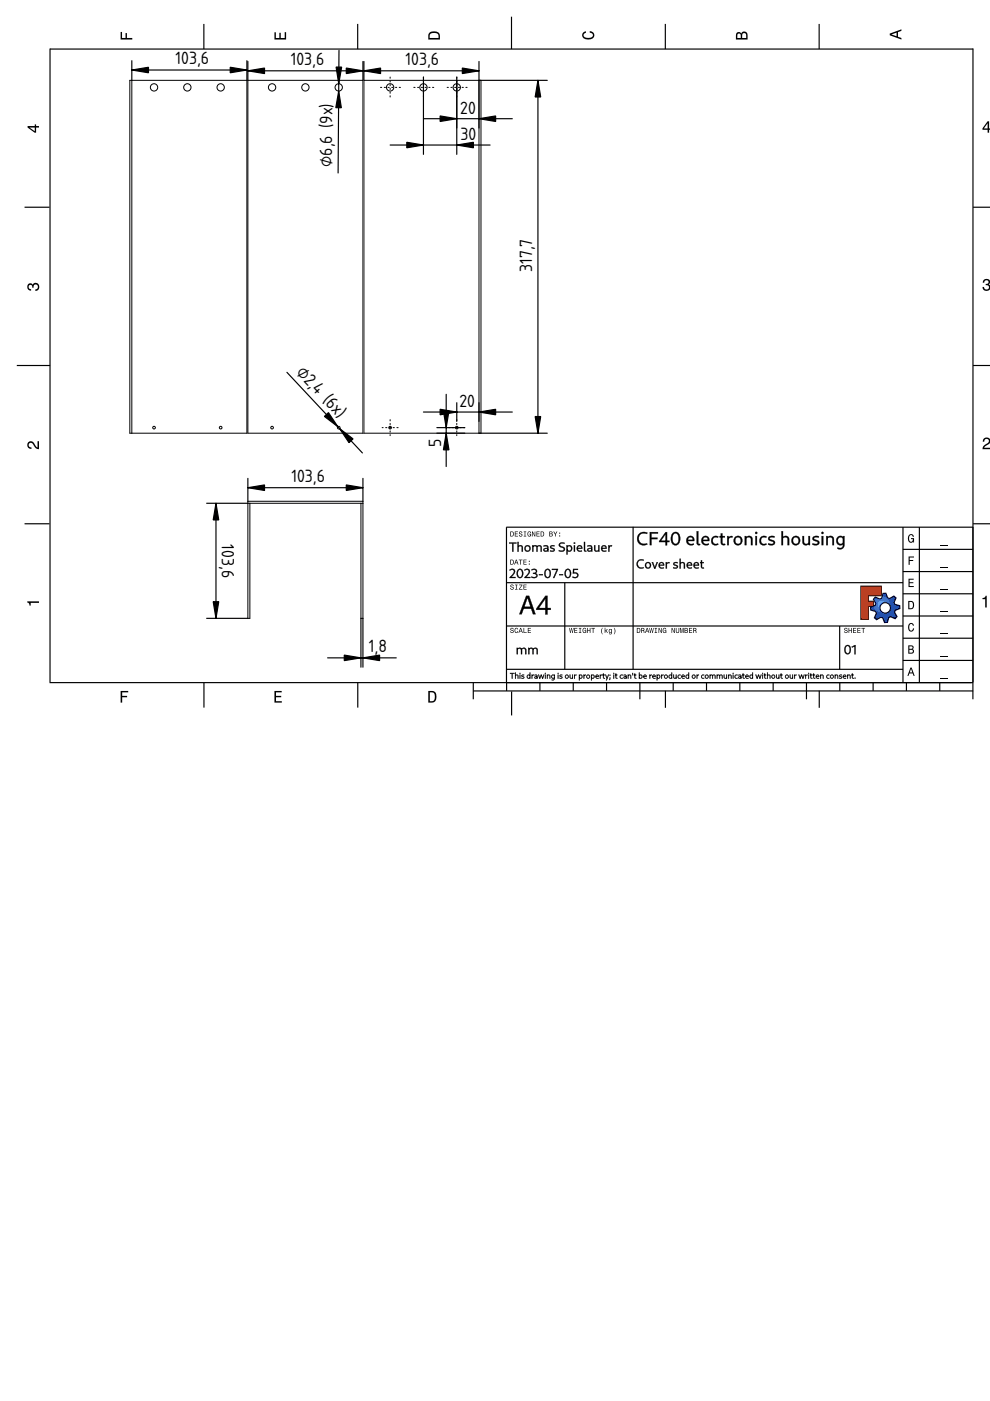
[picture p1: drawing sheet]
<svg xmlns="http://www.w3.org/2000/svg" width="210mm" height="297mm" viewBox="0 0 210 297" stroke-linecap="round" stroke-linejoin="round" font-family="sans-serif">
<defs><g id="words">
<g font-size="3.5">
<text x="37.2" y="13.6">103,6</text>
<text x="61.7" y="13.8">103,6</text>
<text x="86" y="13.8">103,6</text>
<text x="97.6" y="24.1">20</text>
<text x="97.7" y="29.7">30</text>
<text x="70.4" y="35.4" transform="rotate(-90 70.4 35.4)">⌀6,6 (9x)</text>
<text x="112.8" y="57.7" transform="rotate(-90 112.8 57.7)">317,7</text>
<text x="62.7" y="79" transform="rotate(47 62.7 79)">⌀2,4 (6x)</text>
<text x="97.4" y="86.3">20</text>
<text x="93.5" y="94.8" transform="rotate(-90 93.5 94.8)">5</text>
<text x="61.8" y="102.2">103,6</text>
<text x="47" y="115.4" transform="rotate(90 47 115.4)">103,6</text>
<text x="78.2" y="138.2">1,8</text>
</g>
</g></defs>
<g fill="none" stroke="#000" stroke-width=".25">
<path d="M10.6 10.3v134.3M10.6 10.4h195.7M43.2 5.1v5.3M75.8 5.1v5.3M108.5 3.5v6.9M141.1 5.1v5.3M173.7 5.1v5.3M206.3 10.3v138M5.2 43.9h5.3M206.3 43.9h3.7M3.6 77.5h7M206.3 77.5h3.7"/>
<path d="M5.2 111h5.3M107.4 111.8h98.9M107.4 111.8v34.7M134.2 111.7v30.2M191.4 116.5h14.9M191.5 111.8v33M194.9 111.8v33M206.3 111h3.7M107.3 132.7h84.2M107.3 123.5h84.2M119.7 123.5v18.4M178 132.7v9.2"/>
<path d="M191.4 135.3h14.9M191.4 130.6h14.9M191.4 125.9h14.9M191.4 121.2h14.9M10.5 144.7h195.5M43.2 144.7v5.3M75.9 144.7v5.3M100.3 146.5h106M100.3 144.7v3.6M107.3 141.9h84.2M107.4 144.7h98.9M108.5 146.6v5.1"/>
<path d="M114.5 144.7v1.8M121.5 144.7v1.8M128.6 144.7v1.8M135.7 144.7v3.6M141.1 146.5v3.6M142.7 144.7v1.8M149.8 144.7v1.8M156.9 144.7v1.8M163.9 144.7v1.8M171 144.7v3.6M173.7 146.5v3.6M178.1 144.7v1.8"/>
<path d="M185.1 144.7v1.8M191.4 140h14.9M192.2 144.7v1.8M199.2 144.7v1.8"/>
</g>
<g fill="#000">
<path d="M25.6 6.8h.3v1.3h.7v-1.1h.3v1.1h1.1v.3h-2.4z" fill-rule="evenodd"/>
<path d="M58.2 6.8h.3v1.3h.7v-1.1h.3v1.1h.9v-1.3h.3v1.6h-2.5z" fill-rule="evenodd"/>
<path d="M91.1 6.9a1.55 1.55 0 0 0-.3 1.5h2.5v-.8a1.35 1.35 0 0 0-2.2-.7zM91.3 7.1l.3-.1a1.02 1.02 0 0 1 1.4 .6v.5h-1.9l.1-.8z" fill-rule="evenodd"/>
<path d="M123.6 6.9l.6-.3v.4h-.2a.46 .46 0 0 0-.3 .5 .46 .46 0 0 0 .3 .4l.3 .1a1.12 1.12 0 0 0 1.4-.5 .63 .63 0 0 0-.7-.6v-.3a.88 .88 0 0 1 1 .7 .88 .88 0 0 1-.7 1 1.36 1.36 0 0 1-1.9-.8z" fill-rule="evenodd"/>
<path d="M156.2 7l-.2 1.4h2.5v-.9a.69 .69 0 0 0-.5-.8 .69 .69 0 0 0-.8 .4 .59 .59 0 0 0-1-.1zM156.4 7.2l.3-.1 .3 .1 .1 .9h-.8zM157.5 7.1l.3-.1a.41 .41 0 0 1 .4 .5v.6h-.8z" fill-rule="evenodd"/>
<path d="M188.6 7.1v.4l2.5 .9v-.3l-.7-.3v-1l.7-.3v-.3zM189 7.3l1.1-.4v.8z" fill-rule="evenodd"/>
<path d="M5.8 26.7v.3l1.5 1.1h.4v-1.1h.6v-.3h-.6v-.3h-.3v.3zM6.3 27h1.1v.8z" fill-rule="evenodd"/>
<path d="M209.4 25.7l-1.1 1.5v.3h1.1v.6h.3v-.6h.3v-.3h-.3v-1.5zM209.4 26.1v1.1h-.8z" fill-rule="evenodd"/>
<path d="M6 60.3a.6 .6 0 0 1 .9 .1 .79 .79 0 0 1 1.2-.3 .79 .79 0 0 1 .2 1.1l-.4 .4-.4 .1v-.3a.51 .51 0 0 0 .6-.5 .51 .51 0 0 0-.5-.5 .51 .51 0 0 0-.5 .6h-.3a.44 .44 0 0 0-.2-.6 .44 .44 0 0 0-.6 .4 .44 .44 0 0 0 .4 .5h.2v.3a.83 .83 0 0 1-.8-.5 .83 .83 0 0 1 .2-.8z" fill-rule="evenodd"/>
<path d="M208.6 59.3a.72 .72 0 0 1 1.1-.1 .72 .72 0 0 1-.1 1.1 .83 .83 0 0 1-.1 1.4 .83 .83 0 0 1-1.2-.8l.3-.1a.51 .51 0 0 0 .5 .7 .51 .51 0 0 0 .5-.6 .51 .51 0 0 0-.6-.4v-.3a.44 .44 0 0 0 .6-.3 .44 .44 0 0 0-.4-.6 .44 .44 0 0 0-.5 .4v.2h-.3z" fill-rule="evenodd"/>
<path d="M6 93.8a.86 .86 0 0 1 1.4 .5l.6 .6v-1.4h.3v1.7a1.95 1.95 0 0 1-1.5-1.2 .49 .49 0 0 0-.7 .3 .49 .49 0 0 0 .6 .6v.3a.84 .84 0 0 1-.9-.5 .84 .84 0 0 1 .2-.9z" fill-rule="evenodd"/>
<path d="M208.6 93a.83 .83 0 0 1 1.3 .2 .83 .83 0 0 1-.6 1.2l-.6 .5h1.3v.3h-1.7a1.95 1.95 0 0 1 1.3-1.4 .49 .49 0 0 0-.4-.8 .49 .49 0 0 0-.5 .6h-.3z" fill-rule="evenodd"/>
<path d="M108.2 118.7v1h.3a.54 .54 0 0 0 .5-.5 .54 .54 0 0 0-.5-.5zM108.3 118.8a.41 .41 0 0 1 .5 .4 .41 .41 0 0 1-.5 .4zM109.4 118.7l-.4 1h.1l.2-.3h.4l.1 .3h.1l-.4-1zM109.5 118.8l.1 .5h-.3zM110 118.7v.1h.3v.9h.2v-.9h.3v-.1zM111 118.7v1h.7v-.1h-.6v-.4h.5v-.1h-.5v-.3h.5v-.1zM112.1 119.5v.2h.2v-.2zM112.1 118.9v.2h.2v-.2z" fill-rule="evenodd"/>
<path d="M108.2 112.7v1h.3a.54 .54 0 0 0 .5-.5 .54 .54 0 0 0-.5-.5zM108.3 112.8a.41 .41 0 0 1 .5 .4 .41 .41 0 0 1-.5 .4zM109.2 112.7v1h.6v-.1h-.5v-.3h.5v-.2h-.5v-.3h.5v-.1zM110.1 112.7a.42 .42 0 0 0 .1 .5 .42 .42 0 0 0 .4 .2 .23 .23 0 0 1-.2 .3 .23 .23 0 0 1-.3-.3h-.1a.38 .38 0 0 0 .4 .4 .38 .38 0 0 0 .4-.5 .38 .38 0 0 0-.6-.2 .2 .2 0 0 1 .2-.3 .2 .2 0 0 1 .2 .2h.1v-.1l-.2-.2zM111 112.7v.1h.2v.8h-.2v.1h.6v-.1h-.2v-.8h.2v-.1zM111.9 112.8a.51 .51 0 0 0-.1 .7 .51 .51 0 0 0 .6 .2h.2v-.5h-.4v.1h.3l-.2 .3a.37 .37 0 0 1-.4-.4 .37 .37 0 0 1 .5-.3l.2 .1-.2-.3zM112.8 112.7v1h.1v-.8l.4 .8h.2v-1h-.1v.9l-.4-.9zM113.7 112.7v1h.7v-.1h-.5v-.3h.5v-.2h-.5v-.3h.5v-.1zM114.6 112.7v1h.4a.54 .54 0 0 0 .4-.5 .54 .54 0 0 0-.4-.5zM114.8 112.8a.41 .41 0 0 1 .4 .4 .41 .41 0 0 1-.4 .4zM116.5 112.7v1h.4a.3 .3 0 0 0 .3-.2 .3 .3 0 0 0-.2-.3l.1-.2v-.2zM116.6 112.8h.2a.16 .16 0 0 1 .2 .2 .16 .16 0 0 1-.2 .1h-.2zM116.6 113.3h.2a.18 .18 0 0 1 .3 .1 .18 .18 0 0 1-.2 .2h-.3zM117.3 112.7l.4 .6v.4h.1v-.4l.4-.6h-.2l-.2 .5-.3-.5zM118.6 113.5v.2h.2v-.2zM118.6 112.9v.3h.2v-.3z" fill-rule="evenodd"/>
<path d="M192.6 118h1.2v.2h-.9v.5h.7v.2h-.7v.9h-.3z" fill-rule="evenodd"/>
<path d="M192.7 113.5a.6 .6 0 0 1 .6-.3 .6 .6 0 0 1 .5 .6h-.3l-.2-.3a.73 .73 0 0 0-.6 .6 .73 .73 0 0 0 .5 .8l.2-.2 .2-.4h-.4v-.2h.6v.9l-.2-.2-.3 .3a.85 .85 0 0 1-.8-1.3z" fill-rule="evenodd"/>
<path d="M199.5 115.5h1.5v.1h-1.5z" fill-rule="evenodd"/>
<path d="M5.8 127.5h2.5v.3h-1.8v.6h-.2a.54 .54 0 0 0-.5-.7z" fill-rule="evenodd"/>
<path d="M108.3 133.2a.42 .42 0 0 0 0 .5 .42 .42 0 0 0 .5 .1 .23 .23 0 0 1-.2 .3 .23 .23 0 0 1-.3-.3h-.1a.38 .38 0 0 0 .4 .5 .38 .38 0 0 0 .3-.5 .38 .38 0 0 0-.5-.3 .2 .2 0 0 1 .1-.3 .21 .21 0 0 1 .3 .3h.1v-.2l-.2-.2zM109.2 133.3a.51 .51 0 0 0-.1 .6 .51 .51 0 0 0 .6 .2l.2-.3-.3 .3a.4 .4 0 0 1-.4-.4 .4 .4 0 0 1 .4-.4l.2 .2-.2-.4zM110.3 133.1l-.4 1.1h.2l.1-.3h.4l.1 .3h.2l-.4-1.1zM110.4 133.3l.2 .5h-.4zM111 133.1v1.1h.7v-.1h-.6v-1zM111.9 133.1v1.1h.7v-.1h-.6v-.4h.5v-.1h-.5v-.3h.6v-.2z" fill-rule="evenodd"/>
<path d="M108.3 124a.42 .42 0 0 0 0 .5 .42 .42 0 0 0 .5 .1 .23 .23 0 0 1-.2 .3 .23 .23 0 0 1-.3-.2h-.1a.38 .38 0 0 0 .4 .4 .38 .38 0 0 0 .3-.5 .38 .38 0 0 0-.5-.3 .2 .2 0 0 1 .1-.3 .21 .21 0 0 1 .3 .3h.1v-.2l-.2-.2zM109.2 124v.1h.2v.8h-.2v.1h.5v-.1h-.2v-.8h.2v-.1zM110.1 124v.1h.5l-.6 .9h.8v-.1h-.6l.6-.9zM111 124v1h.7v-.1h-.6v-.4h.5v-.1h-.5v-.3h.5v-.1z" fill-rule="evenodd"/>
<path d="M120.7 133.1l.2 1.1h.1l.2-.9 .1 .9h.1l.2-1.1h-.1l-.1 .9-.2-.9h-.1l-.2 .9-.1-.9zM121.8 133.1v1.1h.6v-.1h-.5v-.4h.5v-.1h-.5v-.3h.5v-.2zM122.7 133.1v.2h.2v.8h-.2v.1h.6v-.1h-.2v-.8h.2v-.2zM123.6 133.3a.51 .51 0 0 0-.1 .6 .51 .51 0 0 0 .6 .2l.2 .1v-.6h-.4v.2h.2l-.1 .3a.37 .37 0 0 1-.4-.4 .37 .37 0 0 1 .5-.3l.2 .1-.2-.4zM124.5 133.1v1.1h.1v-.5h.4v.5h.2v-1.1h-.2v.5h-.4v-.5zM125.4 133.1v.2h.3v.9h.1v-.9h.3v-.2zM127.7 133.1a.95 .95 0 0 0 .1 1.4 1.3 1.3 0 0 1 0-1.4zM128.2 133.1v1.1h.1l.2-.4 .2 .4h.2l-.3-.5 .3-.3-.6 .3v-.6zM129.2 133.5a.39 .39 0 0 0-.1 .5 .39 .39 0 0 0 .5 .1 .29 .29 0 0 1-.2 .3 .29 .29 0 0 1-.3-.1 .33 .33 0 0 0 .4 .2 .33 .33 0 0 0 .3-.3v-.8l-.2 .1-.2-.2zM129.3 133.5a.27 .27 0 0 1 .3 .3 .27 .27 0 0 1-.3 .2zM130.1 133.1a1.31 1.31 0 0 1 0 1.4 .86 .86 0 0 0 0-1.4z" fill-rule="evenodd"/>
<path d="M135 133.1v1.1h.4a.54 .54 0 0 0 .4-.5 .54 .54 0 0 0-.4-.6zM135.2 133.3a.41 .41 0 0 1 .4 .4 .41 .41 0 0 1-.4 .4zM136 133.1v1.1h.1v-.5a.32 .32 0 0 1 .4 .1 .32 .32 0 0 1 0 .4h.2l-.2-.5a.29 .29 0 0 0 .1-.4 .29 .29 0 0 0-.3-.2zM136.1 133.3h.2a.18 .18 0 0 1 .2 .1 .18 .18 0 0 1-.2 .2h-.2zM137.1 133.1l-.3 1.1h.1l.1-.3h.4l.1 .3h.2l-.4-1.1zM137.2 133.3l.2 .5h-.3zM137.7 133.1l.1 1.1h.2l.1-.9 .2 .9h.1l.2-1.1h-.1l-.1 .9-.2-.9h-.1l-.2 .9-.1-.9zM138.8 133.1v.2h.2v.8h-.2v.1h.5v-.1h-.2v-.8h.2v-.2zM139.6 133.1v1.1h.2v-.9l.4 .9h.1v-1.1h-.1v.9l-.4-.9zM140.6 133.3a.51 .51 0 0 0-.1 .6 .51 .51 0 0 0 .6 .2l.2 .1v-.6h-.4v.2h.2l-.1 .3a.37 .37 0 0 1-.4-.4 .37 .37 0 0 1 .5-.3l.2 .1-.3-.4zM142.4 133.1v1.1h.1v-.9l.4 .9h.2v-1.1h-.1v.9l-.4-.9zM143.3 133.1v.7a.37 .37 0 0 0 .4 .4 .37 .37 0 0 0 .3-.4v-.7h-.1v.7a.23 .23 0 0 1-.2 .3 .23 .23 0 0 1-.3-.3v-.7zM144.2 133.1v1.1h.1v-1l.2 1h.1l.2-1v1h.2v-1.1h-.2l-.2 1-.2-1zM145.1 133.1v1.1h.4a.3 .3 0 0 0 .4-.2 .3 .3 0 0 0-.2-.4l.1-.1-.1-.3zM145.3 133.3h.2a.16 .16 0 0 1 .2 .1 .16 .16 0 0 1-.2 .2h-.2zM145.3 133.7h.2a.18 .18 0 0 1 .2 .2 .18 .18 0 0 1-.2 .2h-.2zM146.1 133.1v1.1h.7v-.1h-.6v-.4h.5v-.1h-.5v-.3h.5v-.2zM147 133.1v1.1h.1v-.5a.32 .32 0 0 1 .4 .1 .32 .32 0 0 1 0 .4h.2l-.2-.5a.29 .29 0 0 0 .1-.4 .29 .29 0 0 0-.3-.2zM147.1 133.3h.2a.18 .18 0 0 1 .2 .1 .18 .18 0 0 1-.2 .2h-.2z" fill-rule="evenodd"/>
<path d="M179.1 133.2a.42 .42 0 0 0 0 .5 .42 .42 0 0 0 .5 .1 .23 .23 0 0 1-.3 .3 .23 .23 0 0 1-.2-.3h-.1a.38 .38 0 0 0 .4 .5 .38 .38 0 0 0 .3-.5 .38 .38 0 0 0-.5-.3 .2 .2 0 0 1 .1-.3 .21 .21 0 0 1 .3 .3h.1v-.2l-.2-.2zM179.9 133.1v1.1h.2v-.5h.4v.5h.1v-1.1h-.1v.5h-.4v-.5zM180.9 133.1v1.1h.6v-.1h-.5v-.4h.5v-.1h-.5v-.3h.5v-.2zM181.8 133.1v1.1h.7v-.1h-.6v-.4h.5v-.1h-.5v-.3h.5v-.2zM182.6 133.1v.2h.4v.9h.1v-.9h.3v-.2z" fill-rule="evenodd"/>
<path d="M182.5 124.3h4.3v2h-2.7v1.2h1.1v1.1h-1.1v2.7h-1.6z" fill-rule="evenodd"/>
<path d="M185.6 126.6l-.4 .4 .5 1-.1 .4-1 .3v.7l1 .2 .2 .4-.4 1 .4 .4 1-.5 .4 .1 .3 1h.7l.2-1.1 .4-.1 1 .4 .4-.5-.5-.9 .1-.4 1-.4v-.6l-1.1-.3-.1-.3 .4-1-.5-.4-.9 .5-.4-.1-.4-1h-.6l-.3 1-.3 .2zM186.6 128.9a1.11 1.11 0 0 1 2.2 0 1.11 1.11 0 0 1-2.2 0z" fill-rule="evenodd"/>
<path d="M192.6 122.7h1.1v.2h-.8v.5h.8v.3h-.8v.6h.8v.2h-1.1z" fill-rule="evenodd"/>
<path d="M192.6 127.4v1.8h.6a.91 .91 0 0 0 .7-.9 .91 .91 0 0 0-.7-.9zM192.8 127.6a.68 .68 0 0 1 .8 .7 .68 .68 0 0 1-.8 .7z" fill-rule="evenodd"/>
<path d="M192.6 136.8v1.8h.6a.5 .5 0 0 0 .6-.4 .5 .5 0 0 0-.3-.6l.2-.3a.44 .44 0 0 0-.5-.5zM192.8 137h.4a.27 .27 0 0 1 .3 .3 .27 .27 0 0 1-.3 .3h-.4zM192.8 137.8h.4a.31 .31 0 0 1 .4 .3 .31 .31 0 0 1-.4 .3h-.4z" fill-rule="evenodd"/>
<path d="M192.7 132.3a.6 .6 0 0 1 .7-.2 .6 .6 0 0 1 .4 .6h-.3l-.2-.4a.74 .74 0 0 0-.6 .7 .74 .74 0 0 0 .5 .7l.2-.1 .2-.4h.2a.63 .63 0 0 1-.5 .7 .63 .63 0 0 1-.7-.5z" fill-rule="evenodd"/>
<path d="M199.5 139h1.5v.2h-1.5z" fill-rule="evenodd"/>
<path d="M199.5 134.3h1.5v.2h-1.5z" fill-rule="evenodd"/>
<path d="M199.5 129.6h1.5v.2h-1.5z" fill-rule="evenodd"/>
<path d="M199.5 124.9h1.5v.2h-1.5z" fill-rule="evenodd"/>
<path d="M199.5 120.2h1.5v.2h-1.5z" fill-rule="evenodd"/>
<path d="M208.3 126.8a.54 .54 0 0 0 .7-.5h.2v2.5h-.3v-1.8h-.6z" fill-rule="evenodd"/>
<path d="M25.6 146.5h1.6v.3h-1.3v.7h1v.3h-1v1.2h-.3z" fill-rule="evenodd"/>
<path d="M58.2 146.5h1.5v.3h-1.2v.7h1.1v.3h-1.1v.9h1.3v.3h-1.6z" fill-rule="evenodd"/>
<path d="M90.8 146.5v2.5h.8a1.35 1.35 0 0 0 .7-2.2 1.55 1.55 0 0 0-1.5-.3zM91.1 146.8a.97 .97 0 0 1 1.1 .7 .97 .97 0 0 1-.6 1.2h-.5z" fill-rule="evenodd"/>
<path d="M193 141.5l-.6 1.8h.2l.2-.5h.7l.2 .5h.2l-.6-1.8zM193.2 141.8l.2 .8h-.5z" fill-rule="evenodd"/>
<path d="M199.5 143.7h1.5v.2h-1.5z" fill-rule="evenodd"/>
</g>
<g fill="#000">
<path d="M108 115v.2h.6v1.7h.2v-1.7h.7v-.2zM109.8 115.8l.1 .2 .3-.2a.33 .33 0 0 1 .4 .3v.8h.3v-.8a.56 .56 0 0 0-.5-.5 .56 .56 0 0 0-.6 .2zM109.7 114.9v2h.3v-2zM111.2 116.3a.68 .68 0 0 0 1.3 0 .68 .68 0 0 0-1.3 0zM111.4 116.3a.47 .47 0 0 1 .9 0 .47 .47 0 0 1-.9 0zM113.9 115.8v.2l.3-.2a.33 .33 0 0 1 .4 .3v.8h.3v-.8a.56 .56 0 0 0-.5-.5 .56 .56 0 0 0-.5 .2zM112.9 115.6v1.3h.2v-1.1zM113 115.8v.2l.3-.2a.33 .33 0 0 1 .4 .3v.8h.3v-.8a.55 .55 0 0 0-.4-.5 .55 .55 0 0 0-.6 .2zM115.2 115.7l.1 .2 .2-.1a.37 .37 0 0 1 .6 .3v.8h.2v-.8a.66 .66 0 0 0-1.1-.4zM115.2 116.4l.1 .4a.51 .51 0 0 0 .5 .2 .51 .51 0 0 0 .4-.6l-.5 .4-.2-.1v-.3l.6-.1v-.1zM116.7 115.8v.4l.7 .4-.3 .2-.4-.1-.1 .2 .3 .1a.52 .52 0 0 0 .7-.4l-.1-.3-.7-.3 .2-.2h.5l.1-.1-.4-.1zM118.7 115.2l-.2 .1a.59 .59 0 0 0 .7 .8l.4 .4a.72 .72 0 0 1-1.1 .1v.2a.73 .73 0 0 0 .8 .2 .73 .73 0 0 0 .4-.9l-.9-.4-.1-.2 .2-.3 .8 .1v-.2l-.5-.1zM120.3 115.8v.2a.43 .43 0 0 1 .7 0 .47 .47 0 0 1 0 .6 .47 .47 0 0 1-.5 .1l-.2-.2-.1 .1a.66 .66 0 0 0 1.1 0 .66 .66 0 0 0-.6-1zM120.1 115.6v1.9h.2v-1.7zM121.7 115.6v1.3h.2v-1.3zM121.6 115.1a.2 .2 0 0 0 .4 0 .2 .2 0 0 0-.4 0zM122.5 115.8a.73 .73 0 0 0-.1 1 .73 .73 0 0 0 1 .1l-.1-.2a.51 .51 0 0 1-.8-.2 .51 .51 0 0 1 .6-.7l.1 .4h-.7v.1h.9a.57 .57 0 0 0-.3-.7 .57 .57 0 0 0-.6 .2zM123.8 114.9v1.7l.2 .3 .2 .1 .1-.2-.3-.2v-1.7zM124.5 115.7l.1 .2 .2-.1a.37 .37 0 0 1 .5 .3l.1 .8h.2v-.8a.66 .66 0 0 0-1.1-.4zM124.5 116.4v.4a.51 .51 0 0 0 .6 .2 .51 .51 0 0 0 .3-.6l-.4 .4-.3-.1 .1-.3 .6-.1v-.1zM126 115.6v.9a.48 .48 0 0 0 .4 .5 .48 .48 0 0 0 .5-.4l-.2 .2a.33 .33 0 0 1-.5-.4v-.8zM126.9 115.6v1.2l.2 .1v-1.3zM127.6 115.8a.73 .73 0 0 0 0 1 .73 .73 0 0 0 1 .1l-.1-.2a.51 .51 0 0 1-.8-.2 .51 .51 0 0 1 .5-.7l.2 .4h-.8v.1h1a.57 .57 0 0 0-.3-.7 .57 .57 0 0 0-.7 .2zM129 115.6v1.3h.2v-1.3zM129.3 115.7l-.1 .4 .2-.3h.3l.1-.2z"/>
<path d="M108 115v.2h.6v1.7h.2v-1.7h.7v-.2zM107.9 115h1.6v.3l-.7-.1 .1 1.8h-.3v-1.8l-.7 .1zM109.8 115.8l.1 .2 .2-.2a.37 .37 0 0 1 .6 .3l-.1 .8h.3l-.1-.8a.52 .52 0 0 0-.4-.5 .52 .52 0 0 0-.5 .3zM109.8 115.8l.2-.1a.57 .57 0 0 1 .9 .4v.9h-.3v-1l-.3-.2-.4 .2zM109.7 114.9v2h.3v-2zM109.7 114.9h.3v2.1h-.3zM111.2 116.3a.65 .65 0 0 0 1.3 0 .65 .65 0 0 0-1.3 0zM111.2 116.3a.72 .72 0 0 1 1.4 0 .72 .72 0 0 1-1.4 0zM111.3 116.3a.5 .5 0 0 1 1 0 .5 .5 0 0 1-1 0zM111.4 116.3a.45 .45 0 0 0 .9 0 .45 .45 0 0 0-.9 0zM113.9 115.8v.2l.3-.2a.37 .37 0 0 1 .5 .3l-.1 .8h.3l-.1-.8a.52 .52 0 0 0-.4-.5 .52 .52 0 0 0-.5 .2zM113.8 115.8l.2-.1a.57 .57 0 0 1 .9 .4v.9h-.3v-1l-.3-.2-.4 .2zM112.9 115.6v1.3h.2v-1.1zM112.8 115.6h.2l.1 .2v1.2h-.3zM113 115.8v.2l.3-.2a.37 .37 0 0 1 .5 .3l-.1 .8h.3l-.1-.8a.52 .52 0 0 0-.4-.5 .52 .52 0 0 0-.5 .2zM112.9 115.8l.2-.1a.57 .57 0 0 1 .9 .4v.9h-.3v-1l-.3-.2-.4 .2zM115.2 115.7l.1 .2 .2-.1a.41 .41 0 0 1 .6 .3v.7l.2 .1-.1-1.1-.5-.2zM115.2 115.7l.4-.1a.55 .55 0 0 1 .7 .5v.9h-.2l-.1-1.1-.3-.1-.4 .1zM115.3 116.4v.4a.58 .58 0 0 0 .9-.3v-.1a.43 .43 0 0 1-.4 .4 .43 .43 0 0 1-.4-.2l.3-.3h.4v-.1zM115.2 116.4l.9-.3v.3l-.6 .2a.37 .37 0 0 0 .4 .1 .37 .37 0 0 0 .2-.3h.2a.52 .52 0 0 1-.6 .6 .52 .52 0 0 1-.5-.6zM116.7 115.8v.4l.7 .2a.4 .4 0 0 1-.3 .4 .4 .4 0 0 1-.4-.1l-.1 .2h.3a.48 .48 0 0 0 .7-.3v-.2l-.8-.4 .2-.2h.5l.1-.1zM116.7 115.8l.5-.2h.4l-.1 .3h-.5l-.1 .2 .4 .1a.41 .41 0 0 1 .3 .6l-.5 .2-.5-.1v-.3l.5 .2 .3-.2-.7-.4zM118.7 115.2a.57 .57 0 0 0-.1 .7 .57 .57 0 0 0 .7 .2l.3 .4a.69 .69 0 0 1-1.1 .1v.2a.71 .71 0 0 0 .8 .1 .71 .71 0 0 0 .4-.7l-.9-.5-.1-.2a.65 .65 0 0 1 1-.2v-.2h-.3zM118.7 115.1l.5-.1 .6 .1-.1 .2-.5-.1-.4 .2v.3l.2 .1a.65 .65 0 0 1 .8 .7 .65 .65 0 0 1-.9 .5l-.5-.2 .1-.2 .8 .1 .2-.2-.2-.3a.63 .63 0 0 1-.7-.3 .63 .63 0 0 1 .1-.8zM120.3 115.8v.2l.1-.2a.45 .45 0 0 1 .7 .2 .51 .51 0 0 1 0 .6 .51 .51 0 0 1-.6 .2l-.2-.3-.1 .1a.6 .6 0 0 0 .9 .1 .6 .6 0 0 0 0-.9 .6 .6 0 0 0-.8 0zM120.2 115.8a.68 .68 0 0 1 1 0 .68 .68 0 0 1 0 .9 .68 .68 0 0 1-.9 .1l-.1-.2 .1-.2a.36 .36 0 0 0 .3 .3 .36 .36 0 0 0 .4-.2 .45 .45 0 0 0 0-.5 .45 .45 0 0 0-.5-.1l-.2 .1zM120.1 115.6v1.9h.2v-1.7zM120.1 115.6h.2l.1 .2v1.8h-.3zM121.7 115.6v1.3h.2v-1.3zM121.7 115.6h.2v1.4h-.2zM121.7 115.1a.13 .13 0 0 0 .2 0 .13 .13 0 0 0-.2 0zM121.6 115.1a.2 .2 0 0 1 .4 0 .2 .2 0 0 1-.4 0zM122.5 115.8a.69 .69 0 0 0 0 .9 .69 .69 0 0 0 .9 .1l-.1-.1a.57 .57 0 0 1-.8-.1 .57 .57 0 0 1 .2-.8h.4l.2 .4h-.8v.1l.9-.1a.53 .53 0 0 0-.3-.5 .53 .53 0 0 0-.6 .1zM122.4 115.8a.6 .6 0 0 1 .8-.2 .6 .6 0 0 1 .2 .8h-1v-.3l.8 .1v-.2a.34 .34 0 0 0-.6 0 .52 .52 0 0 0 .1 .7 .52 .52 0 0 0 .7 0v.2a.75 .75 0 0 1-1-.1 .75 .75 0 0 1 0-1zM123.8 114.9l.1 1.9 .4 .1-.3-.3v-1.7zM123.8 114.9h.3v1.7l.3 .3-.2 .1h-.3l-.1-.4zM124.5 115.7l.1 .2 .2-.1a.41 .41 0 0 1 .6 .3l-.1 .7 .3 .1-.1-1.1-.5-.2zM124.5 115.7l.3-.1a.55 .55 0 0 1 .8 .5v.9h-.2l-.1-1.1-.3-.1-.4 .1zM124.6 116.4v.4a.58 .58 0 0 0 .9-.3v-.1a.43 .43 0 0 1-.4 .4 .43 .43 0 0 1-.4-.2l.3-.3h.4v-.1zM124.5 116.4l.9-.3v.3l-.7 .2a.37 .37 0 0 0 .4 .1 .37 .37 0 0 0 .3-.3h.1a.52 .52 0 0 1-.5 .6 .52 .52 0 0 1-.5-.6zM126 115.6v.9a.51 .51 0 0 0 .4 .4 .51 .51 0 0 0 .5-.2v-.1l-.2 .2a.36 .36 0 0 1-.5-.4v-.8zM125.9 115.6h.3l.1 1 .2 .1 .4-.2 .1 .2a.58 .58 0 0 1-.6 .3 .58 .58 0 0 1-.5-.5zM126.9 115.6v1.2l.2 .1v-1.3zM126.8 115.6h.3v1.4h-.2l-.1-.2zM127.6 115.8a.69 .69 0 0 0 0 .9 .69 .69 0 0 0 .9 .1v-.1a.57 .57 0 0 1-.8-.1 .57 .57 0 0 1 .1-.8h.5l.1 .4h-.8v.1l1-.1a.53 .53 0 0 0-.3-.5 .53 .53 0 0 0-.7 .1zM127.6 115.8a.6 .6 0 0 1 .8-.2 .6 .6 0 0 1 .2 .8h-1v-.3l.8 .1-.1-.2a.34 .34 0 0 0-.6 0 .52 .52 0 0 0 .2 .7 .52 .52 0 0 0 .6 0l.1 .2a.75 .75 0 0 1-1-.1 .75 .75 0 0 1 0-1zM129 115.6v1.3h.2v-1.3zM128.9 115.6h.3v1.4h-.3zM129.2 115.9v.2l.2-.3h.3l.1-.2zM129.3 115.7l.5-.1-.1 .3h-.3l-.3 .2z"/>
<path d="M135.6 113a1.44 1.44 0 0 0-.3 2 1.44 1.44 0 0 0 1.9 .4v-.2a1.16 1.16 0 0 1-1.8-1 1.16 1.16 0 0 1 1.8-1l.1-.2-.5-.2-.8 .1zM137.8 112.8v2.8h.3v-1.3h1.3v-.3h-1.3v-.9h1.4v-.3zM141.1 112.8l-1.4 2.1h2.2v-.2h-1.8l1.1-1.5-.1 2.4h.3v-2.8zM142.6 113a1.83 1.83 0 0 0 .3 2.5 1.09 1.09 0 0 0 1.3-1.3 1.03 1.03 0 0 0-.4-1.2 1.03 1.03 0 0 0-1.2 0zM143 113.1h.2a1.31 1.31 0 0 1 0 2.2 1.34 1.34 0 0 1-.2-2.2zM145.8 113.9a1.04 1.04 0 0 0-.1 1.4 1.04 1.04 0 0 0 1.4 .2v-.3a.76 .76 0 0 1-1.2-.2 .76 .76 0 0 1 .5-1.1l.4 .3 .1 .3h-1.1v.2h1.4a.83 .83 0 0 0-.4-1 .83 .83 0 0 0-1 .2zM147.7 112.6v2.5a.46 .46 0 0 0 .3 .5 .46 .46 0 0 0 .5-.1l-.5-.4v-2.5zM149 113.9a1.04 1.04 0 0 0-.1 1.4 1.04 1.04 0 0 0 1.4 .2l-.1-.3a.76 .76 0 0 1-1.1-.2 .76 .76 0 0 1 .5-1.1l.4 .3 .1 .3h-1.1v.2h1.4a.83 .83 0 0 0-.4-1 .83 .83 0 0 0-1 .2zM151.1 113.9a.99 .99 0 0 0-.2 1.4 .99 .99 0 0 0 1.4 .2l-.1-.3a.72 .72 0 0 1-1.1-.6 .72 .72 0 0 1 1.1-.6l.1-.2-.4-.2-.5 .1zM152.8 113.1v2a.6 .6 0 0 0 1 .4l-.1-.2-.5-.1v-2.1zM152.6 113.7v.2h1.1v-.2zM154.2 113.7v1.9h.3v-1.9zM154.6 113.8l-.2 .5 .4-.3h.4l.1-.3zM155.5 114.6a.97 .97 0 0 0 1.9 0 .97 .97 0 0 0-1.9 0zM155.8 114.7a.7 .7 0 0 1 1.4 0 .7 .7 0 0 1-1.4 0zM158.1 114l.1 .2 .1-.2a.55 .55 0 0 1 .9 .4v1.2h.3v-1.3a.79 .79 0 0 0-.6-.7 .79 .79 0 0 0-.8 .4zM157.9 113.7v1.9h.3v-1.7l-.1-.2zM160.2 113.7v1.9h.3v-1.9zM160.1 113a.25 .25 0 0 0 .5 0 .25 .25 0 0 0-.5 0zM161.3 113.9a.99 .99 0 0 0-.1 1.4 .99 .99 0 0 0 1.3 .2l-.1-.3a.72 .72 0 0 1-1.1-.6 .72 .72 0 0 1 1.1-.6l.1-.2-.3-.2-.6 .1zM163.1 113.8l-.2 .4a1.15 1.15 0 0 0 1 .7l.1 .2-.2 .2-.9-.1-.1 .3 .8 .1a.59 .59 0 0 0 .6-.2 .59 .59 0 0 0 0-.7l-.9-.3-.1-.2 .2-.3 .8 .1v-.3l-.5-.1zM165.9 114v.2l.2-.2a.55 .55 0 0 1 .9 .4v1.2h.3v-1.3a.78 .78 0 0 0-.6-.7 .78 .78 0 0 0-.8 .4zM165.7 112.6v3h.3v-3zM167.7 114.6a1 1 0 0 0 2 0 1 1 0 0 0-2 0zM168.1 114.7a.68 .68 0 0 1 1.3 0 .68 .68 0 0 1-1.3 0zM170.1 113.7v1.2a.77 .77 0 0 0 .6 .7 .77 .77 0 0 0 .9-.3l-.1-.2-.2 .1a.53 .53 0 0 1-.8-.3v-1.2zM171.4 113.7v1.6l.1 .3h.2v-1.9zM172.5 113.8l-.2 .4a1.15 1.15 0 0 0 1 .7l.1 .2-.2 .2-.9-.1-.1 .3 .8 .1a.59 .59 0 0 0 .6-.2 .59 .59 0 0 0 0-.7l-.9-.3-.1-.2 .2-.3 .8 .1v-.3l-.5-.1zM174.2 113.7v1.9h.3v-1.9zM174.1 113a.25 .25 0 0 0 .5 0 .25 .25 0 0 0-.5 0zM175.4 114v.2l.2-.2a.55 .55 0 0 1 .9 .4v1.2h.3v-1.3a.79 .79 0 0 0-.6-.7 .79 .79 0 0 0-.8 .4zM175.2 113.7v1.9h.3v-1.7l-.1-.2zM178.8 113.7l-.1 1.9a.67 .67 0 0 1-.4 .6 .67 .67 0 0 1-.7-.1l-.1 .2 .4 .2a.9 .9 0 0 0 1.1-1v-1.8zM177.6 113.9a.93 .93 0 0 0-.1 1.4 .93 .93 0 0 0 1.4-.1l-.1-.2a.65 .65 0 0 1-1 .1 .65 .65 0 0 1 0-.9 .65 .65 0 0 1 1 0l.1-.2a.83 .83 0 0 0-1.3-.1z"/>
<path d="M135.7 113.1a1.41 1.41 0 0 0-.4 1.9 1.41 1.41 0 0 0 1.9 .4v-.2a1.17 1.17 0 0 1-1.8-1 1.17 1.17 0 0 1 1.8-1l.1-.2-.5-.2zM135.6 113a1.53 1.53 0 0 1 1.7 0l-.1 .2a1.41 1.41 0 0 0-1.7 .6 1.15 1.15 0 0 0 .4 1.3 1.15 1.15 0 0 0 1.3 0l.1 .3a1.46 1.46 0 0 1-2-.4 1.46 1.46 0 0 1 .3-2zM137.8 112.8v2.8h.3v-1.3h1.3v-.3h-1.3v-.9h1.4v-.3zM137.8 112.8h1.7v.3h-1.4v.9h1.3v.3h-1.3l.1 1.3h-.4zM141.1 112.8l-1.4 2.1h2.2v-.2h-1.8l1-1.6v2.5h.3v-2.8zM141.1 112.8h.4v2.8h-.4v-2.5h.1l-1.1 1.7-.1-.2h2v.4h-2.3v-.3zM142.6 113.1a1.81 1.81 0 0 0 .3 2.4 1.05 1.05 0 0 0 1.3-1.3 .99 .99 0 0 0-.4-1.1 .99 .99 0 0 0-1.2 0zM142.6 113a1.04 1.04 0 0 1 1.3 0 1.04 1.04 0 0 1 .3 1.2 1.08 1.08 0 0 1-.3 1.2 1.08 1.08 0 0 1-1.3 0 2.01 2.01 0 0 1 0-2.4zM142.9 113.1l.3-.1a1.34 1.34 0 0 1 0 2.4 1.37 1.37 0 0 1-.3-2.3zM143 113.2a1.62 1.62 0 0 0 0 2l.2 .1a1.29 1.29 0 0 0 0-2.2zM145.8 113.9a1.01 1.01 0 0 0 0 1.4 1.01 1.01 0 0 0 1.3 .1v-.2a.78 .78 0 0 1-1.2-.2 .78 .78 0 0 1 .5-1.1 .51 .51 0 0 1 .5 .6h-1.1v.2h1.3a.79 .79 0 0 0-.3-1 .79 .79 0 0 0-1 .2zM145.7 113.9a.85 .85 0 0 1 1.1-.2 .85 .85 0 0 1 .4 1h-1.4v-.3l1.1 .1-.1-.3a.51 .51 0 0 0-.6-.2 .51 .51 0 0 0-.3 .6 .76 .76 0 0 0 1.2 .6l.1 .3a1.06 1.06 0 0 1-1.5-.2 1.06 1.06 0 0 1 0-1.4zM147.7 112.6l.1 2.5a.51 .51 0 0 0 .7 .4l-.1-.2-.4-.1v-2.6zM147.7 112.6h.4v2.5v.2h.3l.1 .2-.2 .1a.48 .48 0 0 1-.6-.5zM149 113.9a1.01 1.01 0 0 0 0 1.4 1.01 1.01 0 0 0 1.3 .1l-.1-.2a.78 .78 0 0 1-1.1-.2 .78 .78 0 0 1 .5-1.1 .51 .51 0 0 1 .5 .6h-1.1v.2h1.3a.79 .79 0 0 0-.3-1 .79 .79 0 0 0-1 .2zM148.9 113.9a.85 .85 0 0 1 1.1-.2 .85 .85 0 0 1 .4 1h-1.5v-.3l1.2 .1-.1-.3a.51 .51 0 0 0-.6-.2 .51 .51 0 0 0-.3 .6 .76 .76 0 0 0 1.2 .6v.3a1.06 1.06 0 0 1-1.4-.2 1.06 1.06 0 0 1 0-1.4zM151.1 113.9a.96 .96 0 0 0-.1 1.3 .96 .96 0 0 0 1.3 .2l-.1-.2a.73 .73 0 0 1-1.1-.6 .73 .73 0 0 1 1.1-.6l.1-.2-.6-.1zM151.1 113.8l.6-.2h.4l.2 .1-.1 .4a.69 .69 0 0 0-1 .5 .69 .69 0 0 0 1 .6l.1 .2a1.02 1.02 0 0 1-1.4-.2 1.02 1.02 0 0 1 .2-1.4zM152.8 113.1l.1 2a.67 .67 0 0 0 .9 .4l-.1-.2-.2 .1-.3-.2v-2.1zM152.8 113.1h.4v2.1h.5l.1 .3a.63 .63 0 0 1-1-.4zM152.6 113.7v.2h1.1v-.2zM152.5 113.6h1.2v.4h-1.2zM154.2 113.7v1.9h.3v-1.9zM154.2 113.6h.3v2h-.3zM154.4 114l.1 .3 .3-.3h.4l.1-.3h-.5zM154.6 113.8l.8-.1-.1 .3h-.5l-.4 .3zM155.5 114.6a.95 .95 0 0 0 1.9 0 .95 .95 0 0 0-1.9 0zM155.5 114.6a1 1 0 0 1 2 0 1 1 0 0 1-2 0zM155.8 114.7a.71 .71 0 0 1 1.4 0 .71 .71 0 0 1-1.4 0zM156.1 114.1a.63 .63 0 0 0-.1 1 .63 .63 0 0 0 1-.2 .63 .63 0 0 0-.1-.8 .63 .63 0 0 0-.8 0zM158.1 114l.1 .2 .1-.2a.59 .59 0 0 1 1 .4l-.1 1.2h.3v-1.3a.75 .75 0 0 0-.6-.7 .75 .75 0 0 0-.8 .4zM158.1 113.9a.85 .85 0 0 1 .9-.3 .85 .85 0 0 1 .6 .7v1.3h-.4v-1.2a.56 .56 0 0 0-.5-.5 .56 .56 0 0 0-.6 .3zM157.9 113.7v1.9h.3v-1.7l-.1-.2zM157.9 113.6h.3l.1 .3v1.7h-.4zM160.2 113.7v1.9h.3v-1.9zM160.1 113.6h.4v2h-.4zM160.1 113a.2 .2 0 0 0 .4 0 .2 .2 0 0 0-.4 0zM160.1 113a.26 .26 0 0 1 .5 0 .26 .26 0 0 1-.5 0zM161.3 113.9a.96 .96 0 0 0-.1 1.3 .96 .96 0 0 0 1.3 .2l-.1-.2a.73 .73 0 0 1-1.1-.6 .73 .73 0 0 1 1.1-.6l.1-.2-.5-.1zM161.4 113.8l.6-.2h.3l.3 .1-.1 .4a.69 .69 0 0 0-1.1 .5 .69 .69 0 0 0 1.1 .6v.2a1.02 1.02 0 0 1-1.4-.2 1.02 1.02 0 0 1 .3-1.4zM163.1 113.8a.45 .45 0 0 0 .1 .8l.7 .3 .1 .2a.75 .75 0 0 1-1.1 .1l-.1 .3 .8 .1a.57 .57 0 0 0 .5-.2 .57 .57 0 0 0 .1-.6l-1-.4v-.2l.2-.3 .8 .1v-.3zM163.1 113.8l.6-.2 .6 .1-.1 .3-.6-.1-.3 .1v.3l.2 .1a.68 .68 0 0 1 .9 .8 .68 .68 0 0 1-1.1 .4l-.5-.1 .1-.3 .9 .1 .2-.2-.3-.3a.63 .63 0 0 1-.7-.3 .63 .63 0 0 1 .1-.7zM165.9 114v.2l.2-.2a.58 .58 0 0 1 .9 .4v1.2h.3v-1.3a.75 .75 0 0 0-.6-.7 .75 .75 0 0 0-.8 .4zM165.8 114a.83 .83 0 0 1 .9-.4 .83 .83 0 0 1 .6 .7v1.3h-.3v-1.2a.55 .55 0 0 0-.5-.5 .55 .55 0 0 0-.6 .3zM165.7 112.6v3h.3v-3zM165.7 112.6h.3v3h-.3zM167.8 114.6a.95 .95 0 0 0 1.9 0 .95 .95 0 0 0-1.9 0zM167.7 114.6a1 1 0 0 1 2 0 1 1 0 0 1-2 0zM168 114.7a.75 .75 0 0 1 1.5 0 .75 .75 0 0 1-1.5 0zM168.3 114.1a.63 .63 0 0 0 0 1 .63 .63 0 0 0 1-.2 .63 .63 0 0 0-.2-.8 .63 .63 0 0 0-.8 0zM170.1 113.7l.1 1.2a.73 .73 0 0 0 .5 .7 .73 .73 0 0 0 .8-.3v-.2l-.2 .1a.57 .57 0 0 1-.9-.3l.1-1.2zM170.1 113.6h.4v1.3a.54 .54 0 0 0 .4 .4 .54 .54 0 0 0 .6-.3l.1 .3a.82 .82 0 0 1-.9 .3 .82 .82 0 0 1-.6-.7zM171.4 113.7v1.6l.1 .3h.2v-1.9zM171.4 113.6h.4v2h-.3l-.1-.2zM172.5 113.8a.45 .45 0 0 0 .1 .8l.7 .3 .1 .2a.75 .75 0 0 1-1.1 .1l-.1 .3 .8 .1a.57 .57 0 0 0 .5-.2 .57 .57 0 0 0 .1-.6l-1-.4-.1-.2 .3-.3 .8 .1v-.3zM172.5 113.8l.6-.2 .6 .1-.1 .3-.6-.1-.3 .1v.3l.2 .1a.68 .68 0 0 1 .9 .8 .68 .68 0 0 1-1.1 .4l-.5-.1 .1-.3 .9 .1 .2-.2-.3-.3a.63 .63 0 0 1-.8-.3 .63 .63 0 0 1 .2-.7zM174.2 113.7v1.9h.3v-1.9zM174.2 113.6h.4v2h-.4zM174.2 113a.2 .2 0 0 0 .4 0 .2 .2 0 0 0-.4 0zM174.1 113a.26 .26 0 0 1 .5 0 .26 .26 0 0 1-.5 0zM175.4 114v.2l.2-.2a.59 .59 0 0 1 .9 .4v1.2h.3v-1.3a.75 .75 0 0 0-.6-.7 .75 .75 0 0 0-.8 .4zM175.3 113.9a.85 .85 0 0 1 .9-.3 .85 .85 0 0 1 .6 .7v1.3h-.3v-1.2a.56 .56 0 0 0-.5-.5 .56 .56 0 0 0-.6 .3zM175.2 113.7v1.9h.3v-1.7l-.1-.2zM175.2 113.6h.2l.1 .3v1.7h-.3zM178.8 113.7v1.9a.71 .71 0 0 1-.5 .6 .71 .71 0 0 1-.7-.1l-.1 .2 .4 .1a.86 .86 0 0 0 1.1-.9v-1.8zM178.8 113.6h.3v1.9a.99 .99 0 0 1-.6 .9 .99 .99 0 0 1-1-.1l.1-.3a.69 .69 0 0 0 1.1-.4zM177.6 113.9a.9 .9 0 0 0-.1 1.4 .9 .9 0 0 0 1.3-.1v-.2a.63 .63 0 0 1-.8 .3 .63 .63 0 0 1-.4-.7 .62 .62 0 0 1 .4-.7 .62 .62 0 0 1 .8 .3l.1-.2a.8 .8 0 0 0-1.3-.1zM177.5 113.9a.83 .83 0 0 1 1.4 .1l-.1 .3a.61 .61 0 0 0-.9-.3 .61 .61 0 0 0-.2 .9 .57 .57 0 0 0 .5 .4 .57 .57 0 0 0 .6-.3l.1 .2a.92 .92 0 0 1-1.3 .3 .92 .92 0 0 1-.3-1.3z"/>
<path d="M108 120.8l.1 .2 .3-.2a.4 .4 0 0 1 .5 .1 .4 .4 0 0 1 0 .5l-.8 1.1h1.2v-.2l-1 .1 .4-.4a.85 .85 0 0 0 .2-1.3l-.5-.1zM109.7 120.9a1.08 1.08 0 0 0 .5 1.7 1.05 1.05 0 0 0 .7-1 1.05 1.05 0 0 0-.6-1zM110.1 120.8h.1a.91 .91 0 0 1 .1 1.6 .93 .93 0 0 1-.2-1.6zM111.2 120.8v.2l.4-.2a.4 .4 0 0 1 .4 .1 .4 .4 0 0 1 .1 .5l-.9 1.1h1.2v-.2l-.9 .1 .4-.4a.85 .85 0 0 0 .2-1.3l-.5-.1zM112.7 120.8v.1l.5-.1 .4 .2v.3l-.6 .2v.2a.55 .55 0 0 1 .7 .3 .71 .71 0 0 1-1 .2l-.1 .2a.74 .74 0 0 0 .9 .2 .74 .74 0 0 0 .4-.8l-.5-.2a.47 .47 0 0 0 .5-.4 .47 .47 0 0 0-.3-.5zM114.3 121.7v.2h.8v-.2zM115.6 120.9a1.08 1.08 0 0 0 .5 1.7 1.05 1.05 0 0 0 .7-1 1.05 1.05 0 0 0-.7-1zM115.9 120.8h.2a.91 .91 0 0 1 0 1.6 .93 .93 0 0 1-.2-1.6zM117 120.6v.2h1.1l-.8 1.7h.2l.8-1.9zM118.6 121.7v.2h.8v-.2zM119.9 120.9a1.08 1.08 0 0 0 .5 1.7 1.05 1.05 0 0 0 .7-1 1.05 1.05 0 0 0-.7-1zM120.2 120.8h.2a.91 .91 0 0 1 0 1.6 .93 .93 0 0 1-.2-1.6zM121.5 120.6v1h.2a.53 .53 0 0 1 .7 .4 .61 .61 0 0 1-1 .2v.2a.67 .67 0 0 0 1 0 .67 .67 0 0 0-.2-1l-.5 .1v-.7h.8v-.2z"/>
<path d="M108 120.8l.1 .2a.48 .48 0 0 1 .6-.2 .48 .48 0 0 1 .3 .6l-.9 1.1h1.2v-.2l-1 .1 .4-.4a.83 .83 0 0 0 .2-1.3zM108 120.8a.68 .68 0 0 1 1-.1 .68 .68 0 0 1 0 1l-.7 .8v-.2h1v.3h-1.3v-.2l.5-.5a.87 .87 0 0 0 .4-.9l-.3-.2-.5 .2zM109.8 120.9a1.04 1.04 0 0 0 .4 1.6 1.02 1.02 0 0 0 .7-.9 1.02 1.02 0 0 0-.6-1zM109.7 120.8a.66 .66 0 0 1 .7-.2 .66 .66 0 0 1 .5 .6 .91 .91 0 0 1 0 1 .91 .91 0 0 1-1 .3 1.26 1.26 0 0 1-.2-1.7zM110 120.8h.2a.94 .94 0 0 1 .1 1.6 .96 .96 0 0 1-.3-1.6zM110.1 120.9l-.3 .7a.61 .61 0 0 0 .5 .7 .89 .89 0 0 0-.1-1.5zM111.2 120.8v.2a.48 .48 0 0 1 .7-.2 .48 .48 0 0 1 .2 .6l-.9 1.1h1.2v-.2l-.9 .1 .4-.4a.83 .83 0 0 0 .2-1.3zM111.1 120.8a.68 .68 0 0 1 1-.1 .68 .68 0 0 1 .1 1l-.7 .8-.1-.2h1.1v.3h-1.3v-.2l.4-.5a.87 .87 0 0 0 .4-.9l-.3-.2-.5 .2zM112.7 120.8v.1a.5 .5 0 0 1 .6-.1 .5 .5 0 0 1 .3 .5l-.6 .2v.1a.58 .58 0 0 1 .8 .4 .69 .69 0 0 1-1.1 .2v.2a.71 .71 0 0 0 .8 .1 .71 .71 0 0 0 .4-.7l-.5-.2 .2-.1a.44 .44 0 0 0 0-.8zM112.6 120.7a.79 .79 0 0 1 1.3 .4 .54 .54 0 0 1-.6 .5l.1-.1a.56 .56 0 0 1 .6 .6 .56 .56 0 0 1-.7 .5l-.7-.2 .1-.2 .8 .1 .2-.3a.53 .53 0 0 0-.7-.3v-.3l.6-.1a.48 .48 0 0 0-.4-.5 .48 .48 0 0 0-.5 .2zM114.3 121.7v.2h.8v-.2zM114.2 121.7h.9v.3h-.9zM115.6 120.9a1.04 1.04 0 0 0 .5 1.6 1.02 1.02 0 0 0 .7-.9 1.02 1.02 0 0 0-.7-1zM115.6 120.8a.66 .66 0 0 1 .7-.2 .66 .66 0 0 1 .5 .6 .91 .91 0 0 1 0 1 .91 .91 0 0 1-1 .3 1.26 1.26 0 0 1-.2-1.7zM115.9 120.8h.2a.94 .94 0 0 1 0 1.6 .96 .96 0 0 1-.2-1.6zM115.9 120.9l-.2 .7a.61 .61 0 0 0 .4 .7 .89 .89 0 0 0 0-1.5zM117 120.6v.2h1.1l-.8 1.7h.2l.8-1.9zM117 120.6h1.3l-.8 2h-.3l.9-1.9 .1 .2h-1.2zM118.6 121.7v.2h.8v-.2zM118.5 121.7h.9v.3h-.9zM119.9 120.9a1.04 1.04 0 0 0 .5 1.6 1.02 1.02 0 0 0 .6-.9 1.02 1.02 0 0 0-.6-1zM119.9 120.8a.66 .66 0 0 1 .7-.2 .66 .66 0 0 1 .5 .6 .91 .91 0 0 1 0 1 .91 .91 0 0 1-1 .3 1.26 1.26 0 0 1-.2-1.7zM120.2 120.8h.2a.94 .94 0 0 1 0 1.6 .96 .96 0 0 1-.2-1.6zM120.2 120.9l-.2 .7a.61 .61 0 0 0 .4 .7 .89 .89 0 0 0 0-1.5zM121.5 120.6v1l.2-.1a.52 .52 0 0 1 .5 .1 .52 .52 0 0 1 .2 .6l-.5 .2-.5-.2v.2a.64 .64 0 0 0 1 0 .64 .64 0 0 0-.2-1l-.5 .1v-.7h.8v-.2zM121.5 120.6h1.1v.3l-.9-.1v.8l-.1-.2a.71 .71 0 0 1 1.1 .6 .71 .71 0 0 1-1.2 .5l-.2-.1 .1-.2a.51 .51 0 0 0 .6 .1 .51 .51 0 0 0 .3-.5l-.4-.2-.5 .1z"/>
<path d="M111.6 126.3l-1.5 3.9h.5l1.3-3.5 1.1 3.5h.5l-1.3-3.9zM110.8 128.7v.4h2v-.4zM115.6 126.3l-1.9 2.8v.2h3.1v-.4l-2.6 .1 1.5-2.2-.1 3.5h.5v-4z"/>
<path d="M111.6 126.3l-1.5 3.9h.5l1.2-3.5 1.2 3.5h.5l-1.3-3.9zM111.5 126.3h.7l1.4 3.9h-.6l-1.2-3.6h.1l-1.3 3.6h-.5zM110.8 128.7v.4h2v-.4zM110.8 128.6h2v.5h-2zM115.6 126.3l-1.9 2.8v.2h3.1v-.4l-2.6 .1 1.5-2.2-.1 3.5h.5v-4zM115.6 126.3h.5v4h-.5v-3.5h.2l-1.6 2.3-.1-.2h2.7v.4h-3.1v-.2z"/>
<path d="M110.6 137.6v.1l.3-.2a.33 .33 0 0 1 .5 .4v.8h.2v-.9a.56 .56 0 0 0-.4-.5 .56 .56 0 0 0-.6 .3zM109.6 137.4v1.3h.2v-1.2zM109.7 137.6v.1l.3-.2a.33 .33 0 0 1 .5 .4v.8h.2v-.9a.55 .55 0 0 0-.4-.5 .55 .55 0 0 0-.6 .3zM113 137.6l.1 .1 .2-.2a.33 .33 0 0 1 .5 .4v.8h.2v-.9a.56 .56 0 0 0-.4-.5 .56 .56 0 0 0-.6 .3zM112 137.4v1.3h.2v-1.2zM112.1 137.6l.1 .1 .2-.2a.33 .33 0 0 1 .5 .4v.8h.2v-.9a.55 .55 0 0 0-.4-.5 .55 .55 0 0 0-.6 .3z"/>
<path d="M110.6 137.6v.1l.3-.2a.37 .37 0 0 1 .5 .4v.8h.2l-.1-.9a.52 .52 0 0 0-.4-.4 .52 .52 0 0 0-.5 .2zM110.5 137.5l.2-.1a.57 .57 0 0 1 .9 .4v.9h-.3v-1l-.3-.1-.4 .2zM109.6 137.4v1.3h.2v-1.2zM109.5 137.3h.2l.1 .2v1.2h-.3zM109.7 137.6v.1l.3-.2a.37 .37 0 0 1 .5 .4v.8h.2l-.1-.9a.52 .52 0 0 0-.3-.4 .52 .52 0 0 0-.6 .2zM109.7 137.5l.1-.1a.57 .57 0 0 1 .9 .4v.9h-.3v-1l-.3-.1-.4 .2zM113 137.6l.1 .1 .2-.2a.37 .37 0 0 1 .5 .4v.8h.2v-.9a.52 .52 0 0 0-.4-.4 .52 .52 0 0 0-.6 .2zM113 137.5l.1-.1a.57 .57 0 0 1 1 .4v.9h-.3l-.1-1-.2-.1-.4 .2zM112 137.4v1.3h.2v-1.2zM112 137.3h.2l.1 .2v1.2h-.3zM112.1 137.6l.1 .1 .2-.2a.37 .37 0 0 1 .5 .4v.8h.2v-.9a.52 .52 0 0 0-.4-.4 .52 .52 0 0 0-.6 .2zM112.1 137.5l.2-.1a.57 .57 0 0 1 .9 .4v.9h-.3l-.1-1-.2-.1-.4 .2z"/>
<path d="M135.3 118.9a1 1 0 0 0-.1 1.3 1 1 0 0 0 1.3 .2l-.1-.1a.8 .8 0 0 1-1.2-.7 .8 .8 0 0 1 1.2-.7l.1-.2-.5-.1zM136.7 119.9a.7 .7 0 0 0 1.4 0 .7 .7 0 0 0-1.4 0zM136.9 119.9a.5 .5 0 0 1 1 0 .5 .5 0 0 1-1 0zM138.2 119.2l.5 1.3h.2l.6-1.3h-.3l-.4 1.3h.1l-.4-1.3zM139.8 119.4a.73 .73 0 0 0 0 .9 .73 .73 0 0 0 1 .2l-.1-.2a.51 .51 0 0 1-.8-.2 .51 .51 0 0 1 .5-.7l.2 .4h-.8v.1l1-.1a.57 .57 0 0 0-.3-.6 .57 .57 0 0 0-.7 .2zM141.2 119.2v1.3h.2v-1.3zM141.5 119.3l-.2 .4 .3-.3h.3l.1-.2zM142.8 119.4l.1 .4 .6 .4-.3 .2-.4-.1-.1 .1 .4 .1a.52 .52 0 0 0 .7-.3l-.2-.3-.6-.4 .1-.1h.5l.1-.2h-.4zM144.2 119.4l.1 .2 .2-.2a.33 .33 0 0 1 .5 .3v.8h.2v-.8a.56 .56 0 0 0-.4-.5 .56 .56 0 0 0-.6 .2zM144.1 118.5v2h.2v-2zM145.7 119.4a.73 .73 0 0 0 0 .9 .73 .73 0 0 0 1 .2l-.1-.2a.51 .51 0 0 1-.8-.2 .51 .51 0 0 1 .6-.7l.1 .4h-.7v.1l.9-.1a.57 .57 0 0 0-.3-.6 .57 .57 0 0 0-.7 .2zM147.2 119.4a.73 .73 0 0 0 0 .9 .73 .73 0 0 0 .9 .2v-.2a.51 .51 0 0 1-.8-.2 .51 .51 0 0 1 .5-.7l.2 .4h-.8v.1l1-.1a.57 .57 0 0 0-.3-.6 .57 .57 0 0 0-.7 .2zM148.6 118.8v1.4a.42 .42 0 0 0 .7 .3l-.5-.4v-1.3zM148.4 119.2v.2h.8v-.2z"/>
<path d="M135.3 118.9a.97 .97 0 0 0-.1 1.3 .97 .97 0 0 0 1.3 .2l-.1-.1a.82 .82 0 0 1-1.2-.7 .82 .82 0 0 1 1.2-.7l.1-.2-.5-.1zM135.3 118.7l.9-.1 .3 .1v.2a1.05 1.05 0 0 0-1.2 .3 .79 .79 0 0 0 .2 1 .79 .79 0 0 0 1 0v.2a1.02 1.02 0 0 1-1.4-.2 1.02 1.02 0 0 1 .2-1.5zM136.7 119.9a.65 .65 0 0 0 1.3 0 .65 .65 0 0 0-1.3 0zM136.7 119.9a.72 .72 0 0 1 1.4 0 .72 .72 0 0 1-1.4 0zM136.9 119.9a.5 .5 0 0 1 1 0 .5 .5 0 0 1-1 0zM136.9 119.9a.45 .45 0 0 0 .9 0 .45 .45 0 0 0-.9 0zM138.2 119.2l.5 1.3h.2l.6-1.3h-.3l-.4 1.3-.3-1.3zM138.2 119.2h.3l.5 1.3h-.3l.5-1.3h.3l-.5 1.4h-.3zM139.8 119.4a.69 .69 0 0 0 0 .9 .69 .69 0 0 0 .9 .1v-.1a.57 .57 0 0 1-.8-.1 .57 .57 0 0 1 .1-.8h.5l.1 .4h-.8v.1l1-.1a.53 .53 0 0 0-.3-.6 .53 .53 0 0 0-.7 .2zM139.8 119.3a.6 .6 0 0 1 .8-.1 .6 .6 0 0 1 .2 .8h-1v-.3l.8 .1-.1-.2a.34 .34 0 0 0-.6 0 .52 .52 0 0 0 .2 .6 .52 .52 0 0 0 .6 0l.1 .2a.75 .75 0 0 1-1-.1 .75 .75 0 0 1 0-1zM141.2 119.2v1.3h.2v-1.3zM141.1 119.2h.3v1.4h-.3zM141.3 119.4l.1 .3 .2-.3h.3l.1-.2zM141.4 119.3l.6-.1-.1 .3h-.3l-.3 .2zM142.8 119.4v.3l.7 .3a.4 .4 0 0 1-.3 .4 .4 .4 0 0 1-.4-.1l-.1 .1 .4 .1a.48 .48 0 0 0 .6-.3v-.2l-.8-.5 .2-.2 .5 .1 .1-.2zM142.8 119.3l.5-.2 .4 .1v.3l-.6-.1-.1 .2 .4 .1a.41 .41 0 0 1 .3 .7l-.5 .2-.5-.1v-.3l.5 .1 .3-.1-.7-.4zM144.2 119.4l.1 .2 .2-.3a.37 .37 0 0 1 .5 .4v.8h.2v-.8a.52 .52 0 0 0-.4-.5 .52 .52 0 0 0-.6 .2zM144.2 119.4l.1-.2a.57 .57 0 0 1 1 .5v.9h-.3l-.1-1.1-.2-.1-.5 .2zM144.1 118.5v2h.2v-2zM144.1 118.5h.3v2.1h-.3zM145.8 119.4a.69 .69 0 0 0 0 .9 .69 .69 0 0 0 .9 .1l-.1-.1a.57 .57 0 0 1-.8-.1 .57 .57 0 0 1 .2-.8h.4l.2 .4h-.8v.1l.9-.1a.53 .53 0 0 0-.3-.6 .53 .53 0 0 0-.6 .2zM145.7 119.3a.6 .6 0 0 1 .8-.1 .6 .6 0 0 1 .2 .8h-1v-.3l.8 .1v-.2a.34 .34 0 0 0-.6 0 .52 .52 0 0 0 .1 .6 .52 .52 0 0 0 .7 0v.2a.75 .75 0 0 1-1-.1 .75 .75 0 0 1 0-1zM147.2 119.4a.69 .69 0 0 0 0 .9 .69 .69 0 0 0 .9 .1v-.1a.57 .57 0 0 1-.8-.1 .57 .57 0 0 1 .1-.8h.4l.2 .4h-.8v.1l1-.1a.53 .53 0 0 0-.3-.6 .53 .53 0 0 0-.7 .2zM147.2 119.3a.6 .6 0 0 1 .7-.1 .6 .6 0 0 1 .3 .8h-1v-.3l.8 .1-.1-.2a.34 .34 0 0 0-.6 0 .52 .52 0 0 0 .2 .6 .52 .52 0 0 0 .6 0l.1 .2a.75 .75 0 0 1-1-.1 .75 .75 0 0 1 0-1zM148.6 118.8l.1 1.5 .6 .2-.1-.2h-.4v-1.5zM148.6 118.8h.3v1.3v.2h.3l.1 .2-.1 .1a.43 .43 0 0 1-.6-.4zM148.4 119.2v.2h.8v-.2zM148.4 119.2h.8v.2h-.8z"/>
<path d="M179.2 137a1.08 1.08 0 0 0 .5 1.7 1.05 1.05 0 0 0 .7-1 1.05 1.05 0 0 0-.7-.9zM179.5 137l.2-.1a.91 .91 0 0 1 0 1.6 .93 .93 0 0 1-.2-1.5zM180.6 137.1l.1 .2 .5-.3v1.7h.2v-1.9z"/>
<path d="M179.2 137a1.04 1.04 0 0 0 .5 1.7 1.02 1.02 0 0 0 .7-1 1.02 1.02 0 0 0-.7-.9zM179.2 137a.66 .66 0 0 1 .7-.3 .66 .66 0 0 1 .5 .6 .91 .91 0 0 1 0 1 .91 .91 0 0 1-1 .4 1.26 1.26 0 0 1-.2-1.7zM179.5 137l.2-.1a.94 .94 0 0 1 0 1.7 .96 .96 0 0 1-.2-1.6zM179.5 137l-.2 .7a.61 .61 0 0 0 .4 .8 .89 .89 0 0 0 0-1.5zM180.6 137.1l.1 .2 .5-.3v1.7h.2v-1.9zM180.5 137.1l.9-.4v2h-.3v-1.8l.2 .1-.7 .3z"/>
<path d="M108.1 142.7v.1h.4v1.1h.2v-1.1h.4v-.1zM109.3 143.2h.4l.1 .7h.1v-.6a.33 .33 0 0 0-.2-.3 .33 .33 0 0 0-.4 .2zM109.2 142.6v1.3h.2v-1.3zM110.2 143v.9h.1v-.9zM110.1 142.8a.1 .1 0 0 0 .2 0 .1 .1 0 0 0-.2 0zM110.6 143.1l.1 .4 .3 .2-.5 .1 .5 .1 .2-.3-.5-.3 .4-.2zM111.9 143.1a.42 .42 0 0 0-.2 .5 .42 .42 0 0 0 .5 .2l.2-.1h-.2a.29 .29 0 0 1-.4-.2 .29 .29 0 0 1 .4-.3h.2zM112.3 142.6v1.2l.1 .1v-1.3zM112.7 143v.9h.2l-.1-.9zM112.8 143.2v.1l.4-.2zM113.3 143.1l.5 .1 .2 .7-.1-.7-.3-.2zM113.4 143.5l-.1 .3 .3 .1 .3-.3-.3 .2-.1-.3 .3-.1zM114.1 143l.3 .9h.1l.3-.8 .2 .8h.1l.3-.9h-.1l-.3 .8-.2-.7h-.1l-.3 .7-.1-.8zM115.6 143v.9h.1v-.9zM115.5 142.8a.1 .1 0 0 0 .2 0 .1 .1 0 0 0-.2 0zM116 143.2h.5v.7h.2v-.6a.34 .34 0 0 0-.3-.3 .34 .34 0 0 0-.4 .2zM116 143v.9h.1v-.8zM117.5 143v1l-.5 .1 .1 .1a.39 .39 0 0 0 .5-.4zM117.1 143.1a.42 .42 0 0 0-.2 .5 .42 .42 0 0 0 .5 .2l.1-.1h-.1a.29 .29 0 0 1-.4-.2 .29 .29 0 0 1 .4-.3h.2zM118.3 143v.9h.1v-.9zM118.2 142.8a.1 .1 0 0 0 .2 0 .1 .1 0 0 0-.2 0zM118.7 143.1l.1 .4 .3 .2-.5 .1 .5 .1 .2-.3-.5-.3 .4-.2zM119.8 143.5a.42 .42 0 0 0 .8 0 .42 .42 0 0 0-.8 0zM119.9 143.5a.3 .3 0 0 1 .6 0 .3 .3 0 0 1-.6 0zM120.8 143v.7l.3 .2 .3-.2h-.4l-.1-.7zM121.3 143v.8l.2 .1v-.9zM121.7 143v.9h.2v-.9zM121.9 143.2v.1l.3-.2zM122.8 143.2l.1 .1a.29 .29 0 0 1 .4-.1 .29 .29 0 0 1 0 .4 .29 .29 0 0 1-.3 .1l-.1-.1v.2a.4 .4 0 0 0 .6-.3 .4 .4 0 0 0-.5-.4zM122.8 143v1.2h.1v-1.1zM123.7 143v.9h.2l-.1-.9zM123.8 143.2v.1l.4-.2zM124.3 143.5a.42 .42 0 0 0 .8 0 .42 .42 0 0 0-.8 0zM124.4 143.5a.3 .3 0 0 1 .6 0 .3 .3 0 0 1-.6 0zM125.4 143.2v.1a.29 .29 0 0 1 .4-.1 .29 .29 0 0 1 .1 .4 .29 .29 0 0 1-.4 .1l-.1-.1 .1 .2a.4 .4 0 0 0 .6-.3 .4 .4 0 0 0-.6-.4zM125.3 143v1.2h.2v-1.1zM126.4 143.1a.45 .45 0 0 0-.1 .6 .45 .45 0 0 0 .6 .1v-.1a.33 .33 0 0 1-.5-.1 .33 .33 0 0 1 .2-.5l.2 .3-.4 .1h.6l-.2-.4zM127.2 143v.9h.1v-.9zM127.3 143.2v.1l.4-.2zM127.9 142.8v.8v.2h.4l-.3-.2v-.8zM127.7 143v.2h.5v-.2zM128.3 143l.3 .9-.1 .3h.1l.5-1.2h-.1l-.3 .8-.2-.8zM129.3 143.7l-.1 .5 .2-.4v-.1zM129.2 143.2a.11 .11 0 0 0 .2 0 .11 .11 0 0 0-.2 0zM130.1 143v.9h.1v-.9zM130 142.8a.1 .1 0 0 0 .2 0 .1 .1 0 0 0-.2 0zM130.5 142.8v.8l.1 .2h.3l-.3-.2v-.8zM130.4 143v.2h.5v-.2zM131.6 143.1a.44 .44 0 0 0-.2 .4 .44 .44 0 0 0 .4 .4l.2-.2a.31 .31 0 0 1-.5-.2 .31 .31 0 0 1 .5-.3l-.1-.2zM132.2 143.1l.5 .1 .1 .7v-.7l-.3-.2zM132.2 143.5v.3l.3 .1 .3-.3-.3 .2-.1-.3 .3-.1zM133.2 143.2h.4l.1 .7h.1v-.6a.34 .34 0 0 0-.2-.3 .34 .34 0 0 0-.4 .2zM133.1 143v.9h.2v-.8zM134.1 142.7v.5h.1v-.5zM134.5 142.8v.8l.1 .2h.3l-.2-.2v-.8zM134.4 143v.2h.5v-.2zM135.6 143.1v.2l.1-.1a.29 .29 0 0 1 .4 .2 .29 .29 0 0 1-.4 .3h-.2l.1 .1a.41 .41 0 0 0 .6-.3 .41 .41 0 0 0-.6-.4zM135.5 142.6l.1 1.3v-1.3zM136.6 143.1a.45 .45 0 0 0-.1 .6 .45 .45 0 0 0 .6 .1l-.1-.1a.33 .33 0 0 1-.4-.1 .33 .33 0 0 1 .2-.5l.2 .3-.5 .1h.6l-.2-.4zM137.7 143v.9h.1v-.9zM137.8 143.2v.1l.4-.2zM138.5 143.1a.45 .45 0 0 0-.1 .6 .45 .45 0 0 0 .6 .1l-.1-.1a.33 .33 0 0 1-.4-.1 .33 .33 0 0 1 .2-.5l.2 .3-.5 .1h.6l-.1-.4zM139.3 143.2l.1 .1a.29 .29 0 0 1 .3-.1 .29 .29 0 0 1 .1 .4 .29 .29 0 0 1-.4 .1v-.1v.2a.4 .4 0 0 0 .6-.3 .4 .4 0 0 0-.5-.4zM139.2 143v1.2h.2v-1.1zM140.2 143v.9h.1v-.9zM140.3 143.2v.1l.4-.2zM140.8 143.5a.42 .42 0 0 0 .8 0 .42 .42 0 0 0-.8 0zM140.9 143.5a.3 .3 0 0 1 .6 0 .3 .3 0 0 1-.6 0zM141.9 143.1a.42 .42 0 0 0-.1 .5 .42 .42 0 0 0 .5 .2l.1-.1h-.1a.29 .29 0 0 1-.4-.2 .29 .29 0 0 1 .4-.3h.1zM142.4 142.6v1.2l.1 .1v-1.3zM142.8 143v.7l.3 .2 .3-.2h-.5v-.7zM143.3 143v.8l.1 .1v-.9zM143.9 143.1a.44 .44 0 0 0-.2 .4 .44 .44 0 0 0 .3 .4l.3-.2a.31 .31 0 0 1-.5-.2 .31 .31 0 0 1 .5-.3l-.1-.2zM144.6 143.1a.45 .45 0 0 0-.1 .6 .45 .45 0 0 0 .6 .1v-.1a.33 .33 0 0 1-.5-.1 .33 .33 0 0 1 .2-.5l.2 .3-.4 .1h.6l-.2-.4zM145.5 143.1a.42 .42 0 0 0-.1 .5 .42 .42 0 0 0 .5 .2l.1-.1h-.1a.29 .29 0 0 1-.4-.2 .29 .29 0 0 1 .4-.3h.1zM146 142.6v1.2l.1 .1v-1.3zM146.7 143.5a.42 .42 0 0 0 .8 0 .42 .42 0 0 0-.8 0zM146.8 143.5a.3 .3 0 0 1 .6 0 .3 .3 0 0 1-.6 0zM147.7 143v.9h.1v-.9zM147.8 143.2v.1l.4-.2zM148.9 143.1a.44 .44 0 0 0-.2 .4 .44 .44 0 0 0 .3 .4l.3-.2a.31 .31 0 0 1-.5-.2 .31 .31 0 0 1 .5-.3l-.1-.2zM149.4 143.5a.45 .45 0 0 0 .9 0 .45 .45 0 0 0-.9 0zM149.6 143.5a.29 .29 0 0 1 .5 0 .29 .29 0 0 1-.5 0zM151.1 143.2h.4l.1 .7h.1v-.6a.33 .33 0 0 0-.2-.3 .33 .33 0 0 0-.4 .2zM150.5 143v.9h.1v-.8zM150.5 143.2h.5v.7h.2v-.6a.33 .33 0 0 0-.3-.3 .33 .33 0 0 0-.4 .2zM152.6 143.2h.4l.1 .7h.1v-.6a.33 .33 0 0 0-.2-.3 .33 .33 0 0 0-.4 .2zM152 143v.9h.1v-.8zM152 143.2h.5v.7h.2v-.6a.33 .33 0 0 0-.3-.3 .33 .33 0 0 0-.4 .2zM153.5 143v.7l.3 .2 .3-.2h-.5v-.7zM154 143v.8l.1 .1v-.9zM154.5 143.2h.4l.1 .7h.1v-.6a.34 .34 0 0 0-.2-.3 .34 .34 0 0 0-.4 .2zM154.4 143v.9h.2v-.8zM155.4 143v.9h.1v-.9zM155.3 142.8a.1 .1 0 0 0 .2 0 .1 .1 0 0 0-.2 0zM155.9 143.1a.44 .44 0 0 0-.2 .4 .44 .44 0 0 0 .4 .4l.2-.2a.31 .31 0 0 1-.4-.2 .31 .31 0 0 1 .4-.3v-.2zM156.5 143.1l.5 .1 .2 .7-.1-.7-.2-.2zM156.6 143.5v.3l.2 .1 .4-.3-.4 .2-.1-.3 .4-.1zM157.5 142.8v.8l.1 .2h.3l-.3-.2v-.8zM157.4 143v.2h.4v-.2zM158.2 143.1a.45 .45 0 0 0-.1 .6 .45 .45 0 0 0 .6 .1v-.1a.33 .33 0 0 1-.5-.1 .33 .33 0 0 1 .2-.5l.2 .3-.5 .1h.6l-.1-.4zM159.1 143.1a.42 .42 0 0 0-.2 .5 .42 .42 0 0 0 .6 .2l.1-.1h-.2a.29 .29 0 0 1-.4-.2 .29 .29 0 0 1 .4-.3h.2zM159.5 142.6v1.2l.1 .1v-1.3zM160.2 143l.3 .9h.1l.2-.8 .3 .8h.1l.3-.9h-.2l-.2 .8-.2-.7h-.1l-.3 .7-.2-.8zM161.6 143v.9h.2v-.9zM161.6 142.8a.1 .1 0 0 0 .2 0 .1 .1 0 0 0-.2 0zM162.1 142.8v.8v.2h.4l-.3-.2v-.8zM162 143v.2h.4v-.2zM162.7 143.2h.5v.7h.1v-.6a.33 .33 0 0 0-.2-.3 .33 .33 0 0 0-.4 .2zM162.7 142.6v1.3h.1v-1.3zM163.5 143.5a.45 .45 0 0 0 .9 0 .45 .45 0 0 0-.9 0zM163.7 143.5a.29 .29 0 0 1 .5 0 .29 .29 0 0 1-.5 0zM164.6 143v.7l.3 .2 .3-.2h-.5v-.7zM165.1 143v.8l.1 .1v-.9zM165.5 142.8v.8l.1 .2h.3l-.2-.2v-.8zM165.4 143v.2h.5v-.2zM166.4 143.5a.45 .45 0 0 0 .9 0 .45 .45 0 0 0-.9 0zM166.5 143.5a.3 .3 0 0 1 .6 0 .3 .3 0 0 1-.6 0zM167.4 143l.1 .7 .2 .2 .4-.2h-.5v-.7zM168 143v.8l.1 .1v-.9zM168.4 143v.9h.1v-.9zM168.5 143.2v.1l.4-.2zM169.3 143l.3 .9h.1l.3-.8 .2 .8h.1l.3-.9h-.2l-.2 .8-.2-.7h-.1l-.3 .7-.1-.8zM170.7 143v.9h.2v-.9zM170.8 143.2v.1l.4-.2zM171.4 143v.9h.1v-.9zM171.4 142.8a.1 .1 0 0 0 .1 0 .1 .1 0 0 0-.1 0zM171.8 142.8v.8l.1 .2h.3l-.2-.2v-.8zM171.7 143v.2h.5v-.2zM172.4 142.8v.8l.1 .2h.3l-.2-.2v-.8zM172.3 143v.2h.5v-.2zM173.2 143.1a.45 .45 0 0 0-.2 .6 .45 .45 0 0 0 .7 .1l-.1-.1a.33 .33 0 0 1-.5-.1 .33 .33 0 0 1 .2-.5l.3 .3-.5 .1h.6l-.2-.4zM174 143.2h.4l.1 .7h.1v-.6a.34 .34 0 0 0-.2-.3 .34 .34 0 0 0-.4 .2zM173.9 143v.9h.2v-.8zM175.4 143.1a.44 .44 0 0 0-.2 .4 .44 .44 0 0 0 .4 .4l.2-.2a.31 .31 0 0 1-.5-.2 .31 .31 0 0 1 .5-.3l-.1-.2zM176 143.5a.42 .42 0 0 0 .8 0 .42 .42 0 0 0-.8 0zM176.1 143.5a.3 .3 0 0 1 .6 0 .3 .3 0 0 1-.6 0zM177.1 143.2h.4l.1 .7h.1v-.6a.34 .34 0 0 0-.3-.3 .34 .34 0 0 0-.3 .2zM177 143v.9h.1v-.8zM178 143.1v.4l.4 .2-.5 .1 .5 .1 .1-.3-.5-.3 .5-.2zM178.9 143.1a.45 .45 0 0 0-.1 .6 .45 .45 0 0 0 .6 .1v-.1a.33 .33 0 0 1-.5-.1 .33 .33 0 0 1 .2-.5l.2 .3-.5 .1h.6l-.1-.4zM179.7 143.2h.4l.1 .7h.1v-.6a.34 .34 0 0 0-.2-.3 .34 .34 0 0 0-.4 .2zM179.6 143v.9h.2v-.8zM180.6 142.8v.8l.1 .2h.3l-.2-.2v-.8zM180.5 143v.2h.5v-.2zM181.2 143.8a.11 .11 0 0 0 .2 0 .11 .11 0 0 0-.2 0z"/>
<path d="M108.1 142.7v.1h.5l-.1 1.1h.2l-.1-1.1h.5v-.1zM108.1 142.7h1v.1h-.4v1.1h-.2v-1.1h-.4zM109.3 143.2h.4l.1 .7h.1l-.1-.7-.2-.1zM109.3 143.2a.38 .38 0 0 1 .4-.2 .38 .38 0 0 1 .2 .3v.6h-.2v-.7l-.4 .1zM109.2 142.6v1.3h.2v-1.3zM109.2 142.6h.2v1.3h-.2zM110.2 143v.9h.1v-.9zM110.1 143h.2v.9h-.2zM110.2 142.8a.06 .06 0 0 0 .1 0 .06 .06 0 0 0-.1 0zM110.1 142.8a.15 .15 0 0 1 .3 0 .15 .15 0 0 1-.3 0zM110.6 143.2v.2l.5 .3-.6 .1h.5l.1-.3-.5-.2 .5-.2zM110.6 143.1h.6l-.1 .1-.4 .1 .4 .1a.31 .31 0 0 1-.1 .5 .31 .31 0 0 1-.5-.2h.5l-.4-.3zM111.9 143.1l-.1 .2a.39 .39 0 0 0 .3 .5l.3-.1a.31 .31 0 0 1-.5 0 .31 .31 0 0 1 0-.5 .31 .31 0 0 1 .5 .1l-.2-.2zM111.9 143.1l.2-.1 .3 .2-.1 .1h-.4v.1l.1 .3 .3-.1 .1 .1a.39 .39 0 0 1-.7 0zM112.3 142.6v1.2l.1 .1v-1.3zM112.3 142.6h.2v1.3l-.2-.1zM112.7 143v.9h.2l-.1-.9zM112.7 143h.2v.9h-.2zM112.8 143.2l.1 .1 .3-.2zM112.8 143.2l.4-.2v.2l-.3 .2zM113.3 143.1l.5 .1v.6l.2 .1-.1-.7zM113.3 143.1l.2-.1a.37 .37 0 0 1 .5 .3v.6h-.2l-.1-.7-.4 .1zM113.4 143.5v.3h.2l.3-.2-.3 .2-.2-.3 .4-.1zM113.3 143.5l.6-.1v.1l-.4 .1 .1 .1 .4-.2a.32 .32 0 0 1-.4 .4 .32 .32 0 0 1-.3-.4zM114.1 143l.3 .9h.1l.2-.8 .3 .8h.1l.3-.9h-.1l-.3 .8-.2-.7h-.1l-.2 .7-.2-.8zM114.1 143h.2l.2 .8h-.1l.3-.8h.2l.2 .8h-.1l.2-.8h.2l-.3 .9h-.1l-.3-.8h.1l-.3 .8h-.1zM115.6 143v.9h.1v-.9zM115.5 143h.2v.9h-.2zM115.6 142.8a.06 .06 0 0 0 .1 0 .06 .06 0 0 0-.1 0zM115.5 142.8a.15 .15 0 0 1 .3 0 .15 .15 0 0 1-.3 0zM116 143.2h.5v.7h.2l-.1-.7-.2-.1zM116 143.1l.2-.1a.35 .35 0 0 1 .5 .3v.6h-.2l-.1-.7-.3 .1zM116 143v.9h.1v-.8zM115.9 143l.2 .1v.8h-.2zM117.5 143v1l-.3 .2-.2-.1 .1 .1a.35 .35 0 0 0 .5-.4zM117.5 143h.1v.8a.43 .43 0 0 1-.2 .4 .43 .43 0 0 1-.5 0l.1-.2h.4zM117.1 143.1l-.1 .2a.39 .39 0 0 0 .2 .5l.3-.1a.31 .31 0 0 1-.4 0 .31 .31 0 0 1 0-.5 .31 .31 0 0 1 .4 .1l-.1-.2zM117 143.1l.3-.1 .3 .2-.1 .1h-.4l-.1 .1 .2 .3 .3-.1 .1 .1a.39 .39 0 0 1-.7 0zM118.3 143v.9h.1v-.9zM118.2 143h.2v.9h-.2zM118.3 142.8a.06 .06 0 0 0 .1 0 .06 .06 0 0 0-.1 0zM118.2 142.8a.15 .15 0 0 1 .3 0 .15 .15 0 0 1-.3 0zM118.7 143.2v.2l.5 .3-.6 .1h.5l.1-.3-.5-.2 .5-.2zM118.6 143.1h.7l-.1 .1-.4 .1 .3 .1a.31 .31 0 0 1 0 .5 .31 .31 0 0 1-.5-.2h.5l-.5-.3zM119.8 143.5a.4 .4 0 0 0 .8 0 .4 .4 0 0 0-.8 0zM119.7 143.5a.45 .45 0 0 1 .9 0 .45 .45 0 0 1-.9 0zM119.9 143.5a.32 .32 0 0 1 .6 0 .32 .32 0 0 1-.6 0zM119.9 143.5a.26 .26 0 0 0 .5 0 .26 .26 0 0 0-.5 0zM120.8 143l.1 .7 .2 .1 .3-.1h-.4l-.1-.7zM120.8 143h.2v.7l.4-.1v.2l-.1 .1a.34 .34 0 0 1-.5-.3zM121.3 143v.8l.2 .1v-.9zM121.3 143h.2v.9l-.2-.1zM121.7 143v.9h.2v-.9zM121.7 143h.2v.9h-.2zM121.9 143.2v.1l.3-.2zM121.8 143.2l.5-.2-.1 .2-.3 .2zM122.8 143.2h.1a.32 .32 0 0 1 .4 0 .32 .32 0 0 1 .1 .4 .32 .32 0 0 1-.5 .1l-.1-.1 .1 .2a.37 .37 0 0 0 .6-.3 .37 .37 0 0 0-.5-.4zM122.8 143.1a.39 .39 0 0 1 .7 .1 .46 .46 0 0 1 0 .5 .46 .46 0 0 1-.5 .2l-.2-.2 .1-.2 .2 .2 .2-.2v-.2h-.4zM122.8 143v1.2h.1v-1.1zM122.7 143l.2 .1v1.2h-.2zM123.7 143v.9h.2l-.1-.9zM123.7 143h.2v.9h-.2zM123.8 143.2l.1 .1 .3-.2zM123.8 143.2l.5-.2-.1 .2-.3 .2zM124.3 143.5a.4 .4 0 0 0 .8 0 .4 .4 0 0 0-.8 0zM124.3 143.5a.45 .45 0 0 1 .9 0 .45 .45 0 0 1-.9 0zM124.4 143.5a.32 .32 0 0 1 .6 0 .32 .32 0 0 1-.6 0zM124.4 143.5a.26 .26 0 0 0 .5 0 .26 .26 0 0 0-.5 0zM125.4 143.2a.32 .32 0 0 1 .5 0 .32 .32 0 0 1 0 .4 .32 .32 0 0 1-.4 .1l-.1-.1 .1 .2a.37 .37 0 0 0 .5-.3 .37 .37 0 0 0-.4-.4zM125.4 143.1a.39 .39 0 0 1 .6 .1 .46 .46 0 0 1 0 .5 .46 .46 0 0 1-.5 .2l-.2-.2 .2-.2 .2 .2 .2-.2-.1-.2h-.4zM125.3 143v1.2h.2v-1.1zM125.3 143l.2 .1v1.2h-.2zM126.4 143.1a.41 .41 0 0 0-.1 .6 .41 .41 0 0 0 .6 .1 .34 .34 0 0 1-.5-.2 .34 .34 0 0 1 .3-.5l.2 .3-.5 .1h.6l-.2-.4zM126.4 143.1l.2-.1 .3 .2 .1 .3h-.7v-.1h.5l-.1-.2h-.2l-.1 .4 .5 .1 .1 .1a.47 .47 0 0 1-.7-.1 .47 .47 0 0 1 .1-.6zM127.2 143v.9h.1v-.9zM127.2 143h.1l.1 .9h-.2zM127.3 143.2v.1l.4-.2zM127.3 143.2l.4-.2v.2l-.4 .2zM127.9 142.8v.8l.4 .2-.3-.2v-.8zM127.8 142.8h.2v.8l.2 .1 .1 .2-.4-.1zM127.7 143v.2h.5v-.2zM127.7 143h.6v.2h-.6zM128.3 143l.4 .9-.2 .3h.1l.5-1.2h-.1l-.3 .8-.2-.8zM128.3 143h.2l.3 .8h-.2l.3-.8h.2l-.4 1.3h-.3l.2-.4zM129.3 143.7l-.1 .5 .2-.5zM129.2 143.6h.2l-.1 .6h-.2zM129.3 143.2a.07 .07 0 0 0 .1 0 .07 .07 0 0 0-.1 0zM129.2 143.2a.15 .15 0 0 1 .3 0 .15 .15 0 0 1-.3 0zM130.1 143v.9h.1v-.9zM130 143h.2v.9h-.2zM130.1 142.8a.06 .06 0 0 0 .1 0 .06 .06 0 0 0-.1 0zM130 142.8a.15 .15 0 0 1 .3 0 .15 .15 0 0 1-.3 0zM130.5 142.8v.8l.4 .2-.3-.2v-.8zM130.5 142.8h.2v.8l.2 .1v.2l-.4-.1zM130.4 143v.2h.5v-.2zM130.4 143h.5v.2h-.5zM131.6 143.1a.4 .4 0 0 0-.2 .4 .4 .4 0 0 0 .4 .3h.2a.33 .33 0 0 1-.5-.3 .33 .33 0 0 1 .5-.3v-.1zM131.6 143.1h.5l-.1 .1a.28 .28 0 0 0-.3 .1 .28 .28 0 0 0 0 .3 .28 .28 0 0 0 .3 .1l.1 .1a.46 .46 0 0 1-.7-.1 .46 .46 0 0 1 .2-.6zM132.2 143.1l.5 .1v.6l.1 .1v-.7zM132.2 143.1l.1-.1a.37 .37 0 0 1 .6 .3v.6h-.2l-.1-.7-.4 .1zM132.3 143.5v.3h.2l.3-.2-.3 .2-.2-.3 .4-.1zM132.2 143.5l.6-.1v.1l-.4 .1 .1 .1 .3-.2a.32 .32 0 0 1-.3 .4 .32 .32 0 0 1-.3-.4zM133.2 143.2h.4l.1 .7h.1l-.1-.7-.2-.1zM133.2 143.1l.1-.1a.35 .35 0 0 1 .5 .3v.6h-.2v-.7l-.4 .1zM133.1 143v.9h.2v-.8zM133.1 143l.2 .1v.8h-.2zM134.1 142.7v.5h.1v-.5zM134 142.7h.3l-.1 .5h-.1zM134.5 142.8l.1 .8 .3 .2-.3-.2 .1-.8zM134.5 142.8h.2v.8l.2 .1v.2l-.4-.1zM134.4 143v.2h.5v-.2zM134.4 143h.5v.2h-.5zM135.5 143.2v.1a.32 .32 0 0 1 .6 0 .32 .32 0 0 1-.3 .5l-.3-.2 .1 .2a.37 .37 0 0 0 .6-.3 .37 .37 0 0 0-.5-.4zM135.6 143.1a.4 .4 0 0 1 .6 .1 .46 .46 0 0 1 0 .5 .46 .46 0 0 1-.5 .2l-.2-.2 .1-.2 .2 .2 .2-.2-.2-.3-.2 .2zM135.5 142.6l.1 1.3v-1.3zM135.4 142.6h.2v1.3h-.2zM136.6 143.1a.41 .41 0 0 0-.1 .6 .41 .41 0 0 0 .6 .1 .34 .34 0 0 1-.6-.2 .34 .34 0 0 1 .4-.5l.1 .3-.5 .1h.6l-.2-.4zM136.6 143.1l.2-.1 .3 .2v.3h-.6v-.1h.5l-.1-.2h-.3v.4l.5 .1v.1a.47 .47 0 0 1-.7-.1 .47 .47 0 0 1 .2-.6zM137.7 143v.9h.1v-.9zM137.7 143h.1l.1 .9h-.2zM137.8 143.2v.1l.4-.2zM137.8 143.2l.4-.2v.2l-.4 .2zM138.5 143.1a.41 .41 0 0 0-.1 .6 .41 .41 0 0 0 .6 .1 .34 .34 0 0 1-.6-.2 .34 .34 0 0 1 .4-.5l.1 .3-.5 .1h.6l-.2-.4zM138.5 143.1l.2-.1 .3 .2v.3h-.6v-.1h.5l-.1-.2h-.3v.4l.5 .1v.1a.47 .47 0 0 1-.7-.1 .47 .47 0 0 1 .2-.6zM139.3 143.2a.32 .32 0 0 1 .5 0 .32 .32 0 0 1 0 .4 .32 .32 0 0 1-.4 .1l-.1-.1 .1 .2a.37 .37 0 0 0 .5-.3 .37 .37 0 0 0-.4-.4zM139.3 143.1a.39 .39 0 0 1 .7 .1 .46 .46 0 0 1-.1 .5 .46 .46 0 0 1-.4 .2l-.2-.2 .1-.2 .2 .2 .2-.2v-.2h-.5zM139.2 143v1.2h.2v-1.1zM139.2 143l.2 .1v1.2h-.2zM140.2 143v.9h.1v-.9zM140.2 143h.2v.9h-.2zM140.3 143.2v.1l.4-.2zM140.3 143.2l.4-.2v.2l-.4 .2zM140.8 143.5a.4 .4 0 0 0 .8 0 .4 .4 0 0 0-.8 0zM140.7 143.5a.45 .45 0 0 1 .9 0 .45 .45 0 0 1-.9 0zM140.9 143.5a.32 .32 0 0 1 .6 0 .32 .32 0 0 1-.6 0zM140.9 143.5a.26 .26 0 0 0 .5 0 .26 .26 0 0 0-.5 0zM142 143.1l-.2 .2a.39 .39 0 0 0 .3 .5l.3-.1a.31 .31 0 0 1-.4 0 .31 .31 0 0 1 0-.5 .31 .31 0 0 1 .4 .1l-.1-.2zM141.9 143.1l.2-.1 .4 .2-.1 .1h-.4l-.1 .1 .1 .3 .4-.1 .1 .1a.39 .39 0 0 1-.7 0zM142.4 142.6v1.2l.1 .1v-1.3zM142.3 142.6h.2v1.3l-.2-.1zM142.8 143v.7l.3 .1 .3-.1h-.5v-.7zM142.7 143h.2l.1 .7 .4-.1v.2l-.2 .1a.34 .34 0 0 1-.5-.3zM143.3 143v.8l.1 .1v-.9zM143.3 143h.2v.9l-.2-.1zM143.9 143.1a.4 .4 0 0 0-.2 .4 .4 .4 0 0 0 .3 .3h.3a.33 .33 0 0 1-.5-.3 .33 .33 0 0 1 .5-.3v-.1zM143.8 143.1h.5v.1a.28 .28 0 0 0-.4 .1 .28 .28 0 0 0 0 .3 .28 .28 0 0 0 .4 .1v.1a.46 .46 0 0 1-.6-.1 .46 .46 0 0 1 .1-.6zM144.7 143.1a.41 .41 0 0 0-.1 .6 .41 .41 0 0 0 .5 .1 .34 .34 0 0 1-.5-.2 .34 .34 0 0 1 .4-.5l.1 .3-.5 .1h.6l-.2-.4zM144.6 143.1l.2-.1 .4 .2v.3h-.7v-.1h.5v-.2h-.3v.4l.4 .1 .1 .1a.47 .47 0 0 1-.7-.1 .47 .47 0 0 1 .1-.6zM145.6 143.1l-.2 .2a.39 .39 0 0 0 .3 .5l.3-.1a.31 .31 0 0 1-.4 0 .31 .31 0 0 1 0-.5 .31 .31 0 0 1 .4 .1l-.1-.2zM145.5 143.1l.2-.1 .4 .2-.1 .1h-.4l-.1 .1 .1 .3 .4-.1 .1 .1a.39 .39 0 0 1-.7 0zM146 142.6v1.2l.1 .1v-1.3zM145.9 142.6h.2v1.3l-.2-.1zM146.7 143.5a.4 .4 0 0 0 .8 0 .4 .4 0 0 0-.8 0zM146.6 143.5a.45 .45 0 0 1 .9 0 .45 .45 0 0 1-.9 0zM146.8 143.5a.32 .32 0 0 1 .6 0 .32 .32 0 0 1-.6 0zM146.8 143.5a.26 .26 0 0 0 .5 0 .26 .26 0 0 0-.5 0zM147.7 143v.9h.1v-.9zM147.7 143h.1l.1 .9h-.2zM147.8 143.2v.1l.4-.2zM147.8 143.2l.4-.2v.2l-.4 .2zM148.9 143.1a.4 .4 0 0 0-.2 .4 .4 .4 0 0 0 .3 .3h.3a.33 .33 0 0 1-.5-.3 .33 .33 0 0 1 .5-.3v-.1zM148.8 143.1h.5v.1a.28 .28 0 0 0-.4 .1 .28 .28 0 0 0 0 .3 .28 .28 0 0 0 .4 .1v.1a.46 .46 0 0 1-.6-.1 .46 .46 0 0 1 .1-.6zM149.5 143.5a.38 .38 0 0 0 .7 0 .38 .38 0 0 0-.7 0zM149.4 143.5a.45 .45 0 0 1 .9 0 .45 .45 0 0 1-.9 0zM149.5 143.5a.35 .35 0 0 1 .7 0 .35 .35 0 0 1-.7 0zM149.6 143.5a.26 .26 0 0 0 .5 0 .26 .26 0 0 0-.5 0zM151.1 143.2h.4l.1 .7h.1l-.1-.7-.2-.1zM151.1 143.1l.1-.1a.34 .34 0 0 1 .5 .3v.6h-.2v-.7l-.4 .1zM150.5 143v.9h.1v-.8zM150.4 143l.2 .1v.8h-.2zM150.5 143.2h.5v.7h.2l-.1-.7-.2-.1zM150.5 143.1l.2-.1a.34 .34 0 0 1 .5 .3v.6h-.2l-.1-.7-.3 .1zM152.6 143.2h.4l.1 .7h.1l-.1-.7-.2-.1zM152.6 143.1l.1-.1a.34 .34 0 0 1 .5 .3v.6h-.2v-.7l-.4 .1zM152 143v.9h.1v-.8zM151.9 143l.2 .1v.8h-.2zM152 143.2h.5v.7h.2l-.1-.7-.2-.1zM152 143.1l.2-.1a.34 .34 0 0 1 .5 .3v.6h-.2l-.1-.7-.3 .1zM153.5 143v.7l.3 .1 .3-.1h-.5v-.7zM153.4 143h.2l.1 .7 .3-.1 .1 .2-.2 .1a.34 .34 0 0 1-.5-.3zM154 143v.8l.1 .1v-.9zM154 143h.2v.9l-.2-.1zM154.5 143.2h.4l.1 .7h.1l-.1-.7-.2-.1zM154.5 143.1l.1-.1a.35 .35 0 0 1 .5 .3v.6h-.2v-.7l-.4 .1zM154.4 143v.9h.2v-.8zM154.4 143l.2 .1v.8h-.2zM155.4 143v.9h.1v-.9zM155.3 143h.2v.9h-.2zM155.4 142.8a.06 .06 0 0 0 .1 0 .06 .06 0 0 0-.1 0zM155.3 142.8a.15 .15 0 0 1 .3 0 .15 .15 0 0 1-.3 0zM155.9 143.1a.4 .4 0 0 0-.1 .4 .4 .4 0 0 0 .3 .3h.3a.34 .34 0 0 1-.6-.3 .33 .33 0 0 1 .5-.3v-.1zM155.9 143.1h.5v.1a.28 .28 0 0 0-.4 .1 .28 .28 0 0 0 0 .3 .28 .28 0 0 0 .4 .1v.1a.46 .46 0 0 1-.7-.1 .46 .46 0 0 1 .2-.6zM156.5 143.1l.5 .1v.6l.2 .1-.1-.7zM156.5 143.1l.2-.1a.37 .37 0 0 1 .5 .3v.6h-.1l-.1-.7-.4 .1zM156.6 143.5v.3h.2l.4-.2-.4 .2-.1-.3 .4-.1zM156.6 143.5l.5-.1v.1l-.4 .1 .1 .1 .4-.2a.32 .32 0 0 1-.4 .4 .32 .32 0 0 1-.2-.4zM157.5 142.8v.8l.4 .2-.3-.2v-.8zM157.4 142.8h.3v.8l.2 .1v.2l-.4-.1zM157.4 143v.2h.4v-.2zM157.3 143h.6v.2h-.6zM158.2 143.1a.41 .41 0 0 0-.1 .6 .41 .41 0 0 0 .6 .1 .34 .34 0 0 1-.6-.2 .34 .34 0 0 1 .4-.5l.1 .3-.5 .1h.6l-.1-.4zM158.2 143.1l.2-.1 .3 .2 .1 .3h-.7v-.1h.5l-.1-.2h-.3v.4l.5 .1v.1a.47 .47 0 0 1-.6-.1 .47 .47 0 0 1 .1-.6zM159.1 143.1l-.1 .2a.39 .39 0 0 0 .3 .5l.3-.1a.31 .31 0 0 1-.5 0 .31 .31 0 0 1 0-.5 .31 .31 0 0 1 .5 .1l-.2-.2zM159.1 143.1l.2-.1 .3 .2-.1 .1h-.4v.1l.1 .3 .3-.1 .1 .1a.39 .39 0 0 1-.7 0zM159.5 142.6v1.2l.1 .1v-1.3zM159.5 142.6h.2v1.3l-.2-.1zM160.2 143l.3 .9h.1l.2-.8 .3 .8h.1l.3-.9h-.2l-.2 .8-.2-.7h-.1l-.3 .7-.2-.8zM160.1 143h.3l.2 .8h-.1l.2-.8h.2l.3 .8h-.2l.3-.8h.2l-.3 .9h-.2l-.3-.8h.2l-.3 .8h-.2zM161.6 143v.9h.2v-.9zM161.6 143h.2v.9h-.2zM161.6 142.8a.1 .1 0 0 0 .2 0 .1 .1 0 0 0-.2 0zM161.6 142.8a.13 .13 0 0 1 .2 0 .13 .13 0 0 1-.2 0zM162.1 142.8v.8l.4 .2-.3-.2v-.8zM162 142.8h.2v.8l.3 .1v.2l-.4-.1zM162 143v.2h.4v-.2zM161.9 143h.6v.2h-.6zM162.7 143.2h.5v.7h.1v-.7l-.3-.1zM162.7 143.2a.38 .38 0 0 1 .4-.2 .38 .38 0 0 1 .3 .3v.6h-.2l-.1-.7-.4 .1zM162.7 142.6v1.3h.1v-1.3zM162.6 142.6h.2v1.3h-.2zM163.6 143.5a.38 .38 0 0 0 .7 0 .38 .38 0 0 0-.7 0zM163.5 143.5a.45 .45 0 0 1 .9 0 .45 .45 0 0 1-.9 0zM163.6 143.5a.35 .35 0 0 1 .7 0 .35 .35 0 0 1-.7 0zM163.7 143.5a.26 .26 0 0 0 .5 0 .26 .26 0 0 0-.5 0zM164.6 143v.7l.3 .1 .3-.1h-.5v-.7zM164.5 143h.2l.1 .7 .3-.1 .1 .2-.2 .1a.34 .34 0 0 1-.5-.3zM165.1 143v.8l.1 .1v-.9zM165.1 143h.2v.9l-.2-.1zM165.5 142.8l.1 .8 .3 .2-.3-.2 .1-.8zM165.5 142.8h.2v.8l.2 .1 .1 .2-.4-.1zM165.4 143v.2h.5v-.2zM165.4 143h.5v.2h-.5zM166.5 143.5a.38 .38 0 0 0 .7 0 .38 .38 0 0 0-.7 0zM166.4 143.5a.45 .45 0 0 1 .9 0 .45 .45 0 0 1-.9 0zM166.5 143.5a.35 .35 0 0 1 .7 0 .35 .35 0 0 1-.7 0zM166.6 143.5a.26 .26 0 0 0 .5 0 .26 .26 0 0 0-.5 0zM167.4 143l.1 .7 .2 .1 .4-.1h-.5v-.7zM167.4 143h.2l.1 .7 .3-.1 .1 .2-.2 .1a.34 .34 0 0 1-.5-.3zM168 143v.8l.1 .1v-.9zM168 143h.2v.9l-.2-.1zM168.4 143v.9h.1v-.9zM168.4 143h.1l.1 .9h-.2zM168.5 143.2v.1l.4-.2zM168.5 143.2l.4-.2v.2l-.4 .2zM169.3 143l.3 .9h.1l.2-.8 .3 .8h.1l.3-.9h-.2l-.2 .8-.2-.7h-.1l-.2 .7-.2-.8zM169.3 143h.2l.2 .8h-.1l.2-.8h.2l.3 .8h-.1l.2-.8h.2l-.3 .9h-.2l-.2-.8h.1l-.3 .8h-.1zM170.7 143v.9h.2v-.9zM170.7 143h.2v.9h-.2zM170.8 143.2l.1 .1 .3-.2zM170.8 143.2l.5-.2-.1 .2-.3 .2zM171.4 143v.9h.1v-.9zM171.3 143h.3v.9h-.3zM171.4 142.8a.06 .06 0 0 0 .1 0 .06 .06 0 0 0-.1 0zM171.3 142.8a.15 .15 0 0 1 .3 0 .15 .15 0 0 1-.3 0zM171.8 142.8l.1 .8 .3 .2-.3-.2 .1-.8zM171.8 142.8h.2v.8l.2 .1v.2l-.4-.1zM171.7 143v.2h.5v-.2zM171.7 143h.5v.2h-.5zM172.4 142.8l.1 .8 .3 .2-.3-.2 .1-.8zM172.4 142.8h.2v.8l.2 .1 .1 .2-.5-.1zM172.3 143v.2h.5v-.2zM172.3 143h.5v.2h-.5zM173.2 143.1a.41 .41 0 0 0-.1 .6 .41 .41 0 0 0 .5 .1 .34 .34 0 0 1-.5-.2 .34 .34 0 0 1 .4-.5l.1 .3-.5 .1h.6l-.2-.4zM173.1 143.1l.3-.1 .3 .2v.3h-.6v-.1h.5l-.1-.2h-.3v.4l.4 .1 .1 .1a.47 .47 0 0 1-.7-.1 .47 .47 0 0 1 .1-.6zM174 143.2h.4l.1 .7h.1l-.1-.7-.2-.1zM174 143.1l.1-.1a.35 .35 0 0 1 .5 .3v.6h-.2v-.7l-.4 .1zM173.9 143v.9h.2v-.8zM173.9 143l.2 .1v.8h-.2zM175.4 143.1a.4 .4 0 0 0-.2 .4 .4 .4 0 0 0 .4 .3h.2a.33 .33 0 0 1-.5-.3 .33 .33 0 0 1 .5-.3v-.1zM175.4 143.1h.5l-.1 .1a.28 .28 0 0 0-.4 .1 .28 .28 0 0 0 0 .3 .28 .28 0 0 0 .4 .1l.1 .1a.46 .46 0 0 1-.7-.1 .46 .46 0 0 1 .2-.6zM176 143.5a.4 .4 0 0 0 .8 0 .4 .4 0 0 0-.8 0zM175.9 143.5a.45 .45 0 0 1 .9 0 .45 .45 0 0 1-.9 0zM176.1 143.5a.32 .32 0 0 1 .6 0 .32 .32 0 0 1-.6 0zM176.1 143.5a.26 .26 0 0 0 .5 0 .26 .26 0 0 0-.5 0zM177.1 143.2h.4l.1 .7h.1l-.1-.7-.2-.1zM177 143.1l.2-.1a.35 .35 0 0 1 .5 .3v.6h-.2v-.7l-.4 .1zM177 143v.9h.1v-.8zM177 143l.2 .1v.8h-.2zM178 143.2v.2l.4 .3-.5 .1h.5v-.3l-.4-.2 .5-.2zM177.9 143.1h.6v.1l-.4 .1 .3 .1a.31 .31 0 0 1-.1 .5 .31 .31 0 0 1-.4-.2h.5l-.5-.3zM178.9 143.1a.41 .41 0 0 0-.1 .6 .41 .41 0 0 0 .6 .1 .34 .34 0 0 1-.6-.2 .34 .34 0 0 1 .4-.5l.1 .3-.5 .1h.6l-.2-.4zM178.9 143.1l.2-.1 .3 .2v.3h-.6v-.1h.5l-.1-.2h-.3v.4l.5 .1v.1a.47 .47 0 0 1-.7-.1 .47 .47 0 0 1 .2-.6zM179.7 143.2h.5v.7h.1v-.7l-.3-.1zM179.7 143.1l.1-.1a.35 .35 0 0 1 .6 .3v.6h-.2l-.1-.7-.4 .1zM179.6 143v.9h.2v-.8zM179.6 143l.2 .1v.8h-.2zM180.6 142.8l.1 .8 .3 .2-.3-.2 .1-.8zM180.6 142.8h.2v.8l.2 .1v.2l-.4-.1zM180.5 143v.2h.5v-.2zM180.5 143h.5v.2h-.5zM181.2 143.8a.1 .1 0 0 0 .2 0 .1 .1 0 0 0-.2 0zM181.1 143.8a.15 .15 0 0 1 .3 0 .15 .15 0 0 1-.3 0z"/>
</g>
<path d="M182.5 124.3h4.3v2h-2.7v1.2h1.1v1.1h-1.1v2.7h-1.6z" fill="none" stroke="#370700" stroke-width=".24"/>
<g fill="none" stroke="#000137" stroke-width=".24">
<path d="M185.6 126.6l1 .4 .3-.2 .3-1h.6l.4 1 .4 .1 .9-.5 .5 .4-.4 1 .1 .3 1.1 .3v.6l-1 .4-.1 .4 .5 .9-.4 .5-1-.4-.4 .1-.2 1.1h-.7l-.3-1-.4-.1-1 .5-.4-.4 .4-1-.2-.4-1-.2v-.7l1-.3 .1-.4-.5-1z"/>
<circle cx="187.7" cy="128.9" r="1.11"/>
</g>
<path d="M64.8 54.4h.1" fill="none" stroke="#000" stroke-width=".21"/>
<g fill="#fff">
<path d="M52.6 17h24.4v74.8h-24.4z" fill-rule="evenodd"/>
<circle cx="64.8" cy="18.5" r=".78"/>
<circle cx="57.7" cy="18.5" r=".78"/>
<circle cx="71.8" cy="18.5" r=".78"/>
<circle cx="71.8" cy="90.7" r=".28"/>
<circle cx="57.7" cy="90.7" r=".28"/>
</g>
<g fill="none" stroke="#000" stroke-width=".21">
<path d="M52.6 17h24.4v74.8h-24.4z"/>
<circle cx="57.7" cy="18.5" r=".78"/>
<circle cx="64.8" cy="18.5" r=".78"/>
<circle cx="71.8" cy="18.5" r=".78"/>
<circle cx="57.7" cy="90.7" r=".28"/>
<circle cx="71.8" cy="90.7" r=".28"/>
</g>
<path d="M52.6 15h24.4M52.6 13v4M71.9 10.7l-.2 26M77 13v4M60.8 78.9l16 17.1" fill="none" stroke="#000" stroke-width=".25"/>
<path d="M52.6 15l3.5-.6v1.2zM71.8 19.3l.6 3.5h-1.2zM71.3 14.2h1.1l-.6 3.6zM73.4 14.4l3.6 .6-3.6 .6zM68.8 88.3l.8-.8 2 3zM72 90.9l2.9 2.2-.9 .8z" fill="#000" stroke="#000" stroke-width=".25"/>
<g fill="#fff">
<path d="M27.5 17h24.8v74.8h-24.8z" fill-rule="evenodd"/>
<path d="M27.9 17h24.4v74.8h-24.4z" fill-rule="evenodd"/>
<path d="M27.5 17h.4v74.8h-.4z" fill-rule="evenodd"/>
<circle cx="39.7" cy="18.5" r=".78"/>
<circle cx="32.7" cy="18.5" r=".78"/>
<circle cx="46.8" cy="18.5" r=".78"/>
<circle cx="32.7" cy="90.7" r=".28"/>
<circle cx="46.8" cy="90.7" r=".28"/>
</g>
<g fill="none" stroke="#000" stroke-width=".21">
<path d="M27.5 17h24.8v74.8h-24.8zM27.9 17v74.8"/>
<circle cx="32.7" cy="18.5" r=".78"/>
<circle cx="39.7" cy="18.5" r=".78"/>
<circle cx="46.8" cy="18.5" r=".78"/>
<circle cx="32.7" cy="90.7" r=".28"/>
<circle cx="46.8" cy="90.7" r=".28"/>
</g>
<path d="M27.9 14.8h24.4M27.9 12.9v4.1M52.3 12.9v4.1" fill="none" stroke="#000" stroke-width=".25"/>
<path d="M27.9 14.8l3.6-.5v1.1zM48.8 14.3l3.5 .5-3.5 .6z" fill="#000" stroke="#000" stroke-width=".25"/>
<g fill="#fff">
<path d="M77.2 17h24.8v74.8h-24.8z" fill-rule="evenodd"/>
<path d="M77.2 17h24.4v74.8h-24.4z" fill-rule="evenodd"/>
<path d="M101.6 17h.4v74.8h-.4z" fill-rule="evenodd"/>
<circle cx="96.8" cy="18.5" r=".78"/>
<circle cx="89.8" cy="18.5" r=".78"/>
<circle cx="82.7" cy="18.5" r=".78"/>
<circle cx="96.8" cy="90.7" r=".28"/>
<circle cx="82.7" cy="90.7" r=".28"/>
</g>
<g fill="none" stroke="#000" stroke-width=".21">
<path d="M77.2 17h24.8v74.8h-24.8zM101.6 17v74.8"/>
<circle cx="82.7" cy="18.5" r=".78"/>
<circle cx="89.8" cy="18.5" r=".78"/>
<circle cx="96.8" cy="18.5" r=".78"/>
<circle cx="82.7" cy="90.7" r=".28"/>
<circle cx="96.8" cy="90.7" r=".28"/>
</g>
<path d="M82.7 16.3v4.4M84.9 18.5h-4.4M89.8 16.3v4.4M92 18.5h-4.4M96.8 16.3v4.4M99 18.5h-4.3M82.7 89v3.4M84.4 90.7h-3.4M96.8 89v3.4M98.5 90.7h-3.3" fill="none" stroke="#000" stroke-width=".21" stroke-dasharray=".3 .5"/>
<g fill="none" stroke="#000" stroke-width=".25">
<path d="M77.2 15h24.4M77.2 13v4M89.8 16.3v16.4M96.8 16.3v16.4M101.6 17h14.4M101.6 13v14.1M114.1 17v74.8M82.7 30.7h21.2M89.8 25.2h18.8M89.8 87.4h18.8M92.6 91.8h5.9M92.6 90.7h5.9"/>
<path d="M94.6 83.6v15.3M96.8 85.4v3.9M101.6 91.8h14.4M101.6 85.4v3.9"/>
</g>
<path d="M77.2 15l3.5-.6v1.2zM98 14.4l3.6 .6-3.6 .6zM114.1 17l.5 3.6h-1.1zM86.2 30.2l3.6 .5-3.6 .6zM93.3 24.6l3.5 .6-3.5 .6zM96.8 30.7l3.6-.5v1.1zM101.6 25.2l3.5-.6v1.2zM94 87.1h1.2l-.6 3.6zM94.6 91.8l.6 3.6h-1.2zM93.3 86.8l3.5 .6-3.5 .5zM101.6 87.4l3.5-.6v1.1zM113.5 88.3h1.1l-.5 3.5z" fill="#000" stroke="#000" stroke-width=".25"/>
<g fill="#fff">
<path d="M52.6 106.3h24.4v24.8h-.5v-24.4h-23.5v24.4h-.4z" fill-rule="evenodd"/>
<path d="M76.5 106.7h.5v24.4h-.5z" fill-rule="evenodd"/>
<path d="M52.6 106.3h24.4v.4h-24.4z" fill-rule="evenodd"/>
<path d="M52.6 106.7h.4v24.4h-.4z" fill-rule="evenodd"/>
</g>
<path d="M52.6 106.7h24.4M53 106.7v24.4h-.4v-24.8h24.4v24.8h-.5v-24.4" fill="none" stroke="#000" stroke-width=".21"/>
<path d="M43.8 106.7h8.8M45.8 106.7v24.4M52.6 103.4h24.4M52.6 101.4v4.9M77 101.4v4.9M43.8 131.1h8.8M69.5 139.5h14.5M76.5 131.1v10.4M77 131.1v10.4" fill="none" stroke="#000" stroke-width=".25"/>
<path d="M45.8 106.7l.6 3.5h-1.2zM52.6 103.4l3.5-.6v1.2zM73.4 102.8l3.6 .6-3.6 .6zM45.2 127.6h1.2l-.6 3.5zM73 138.9l3.5 .6-3.5 .6zM77 139.5l3.5-.6v1.2z" fill="#000" stroke="#000" stroke-width=".25"/>
<use href="#words"/>
</svg>
